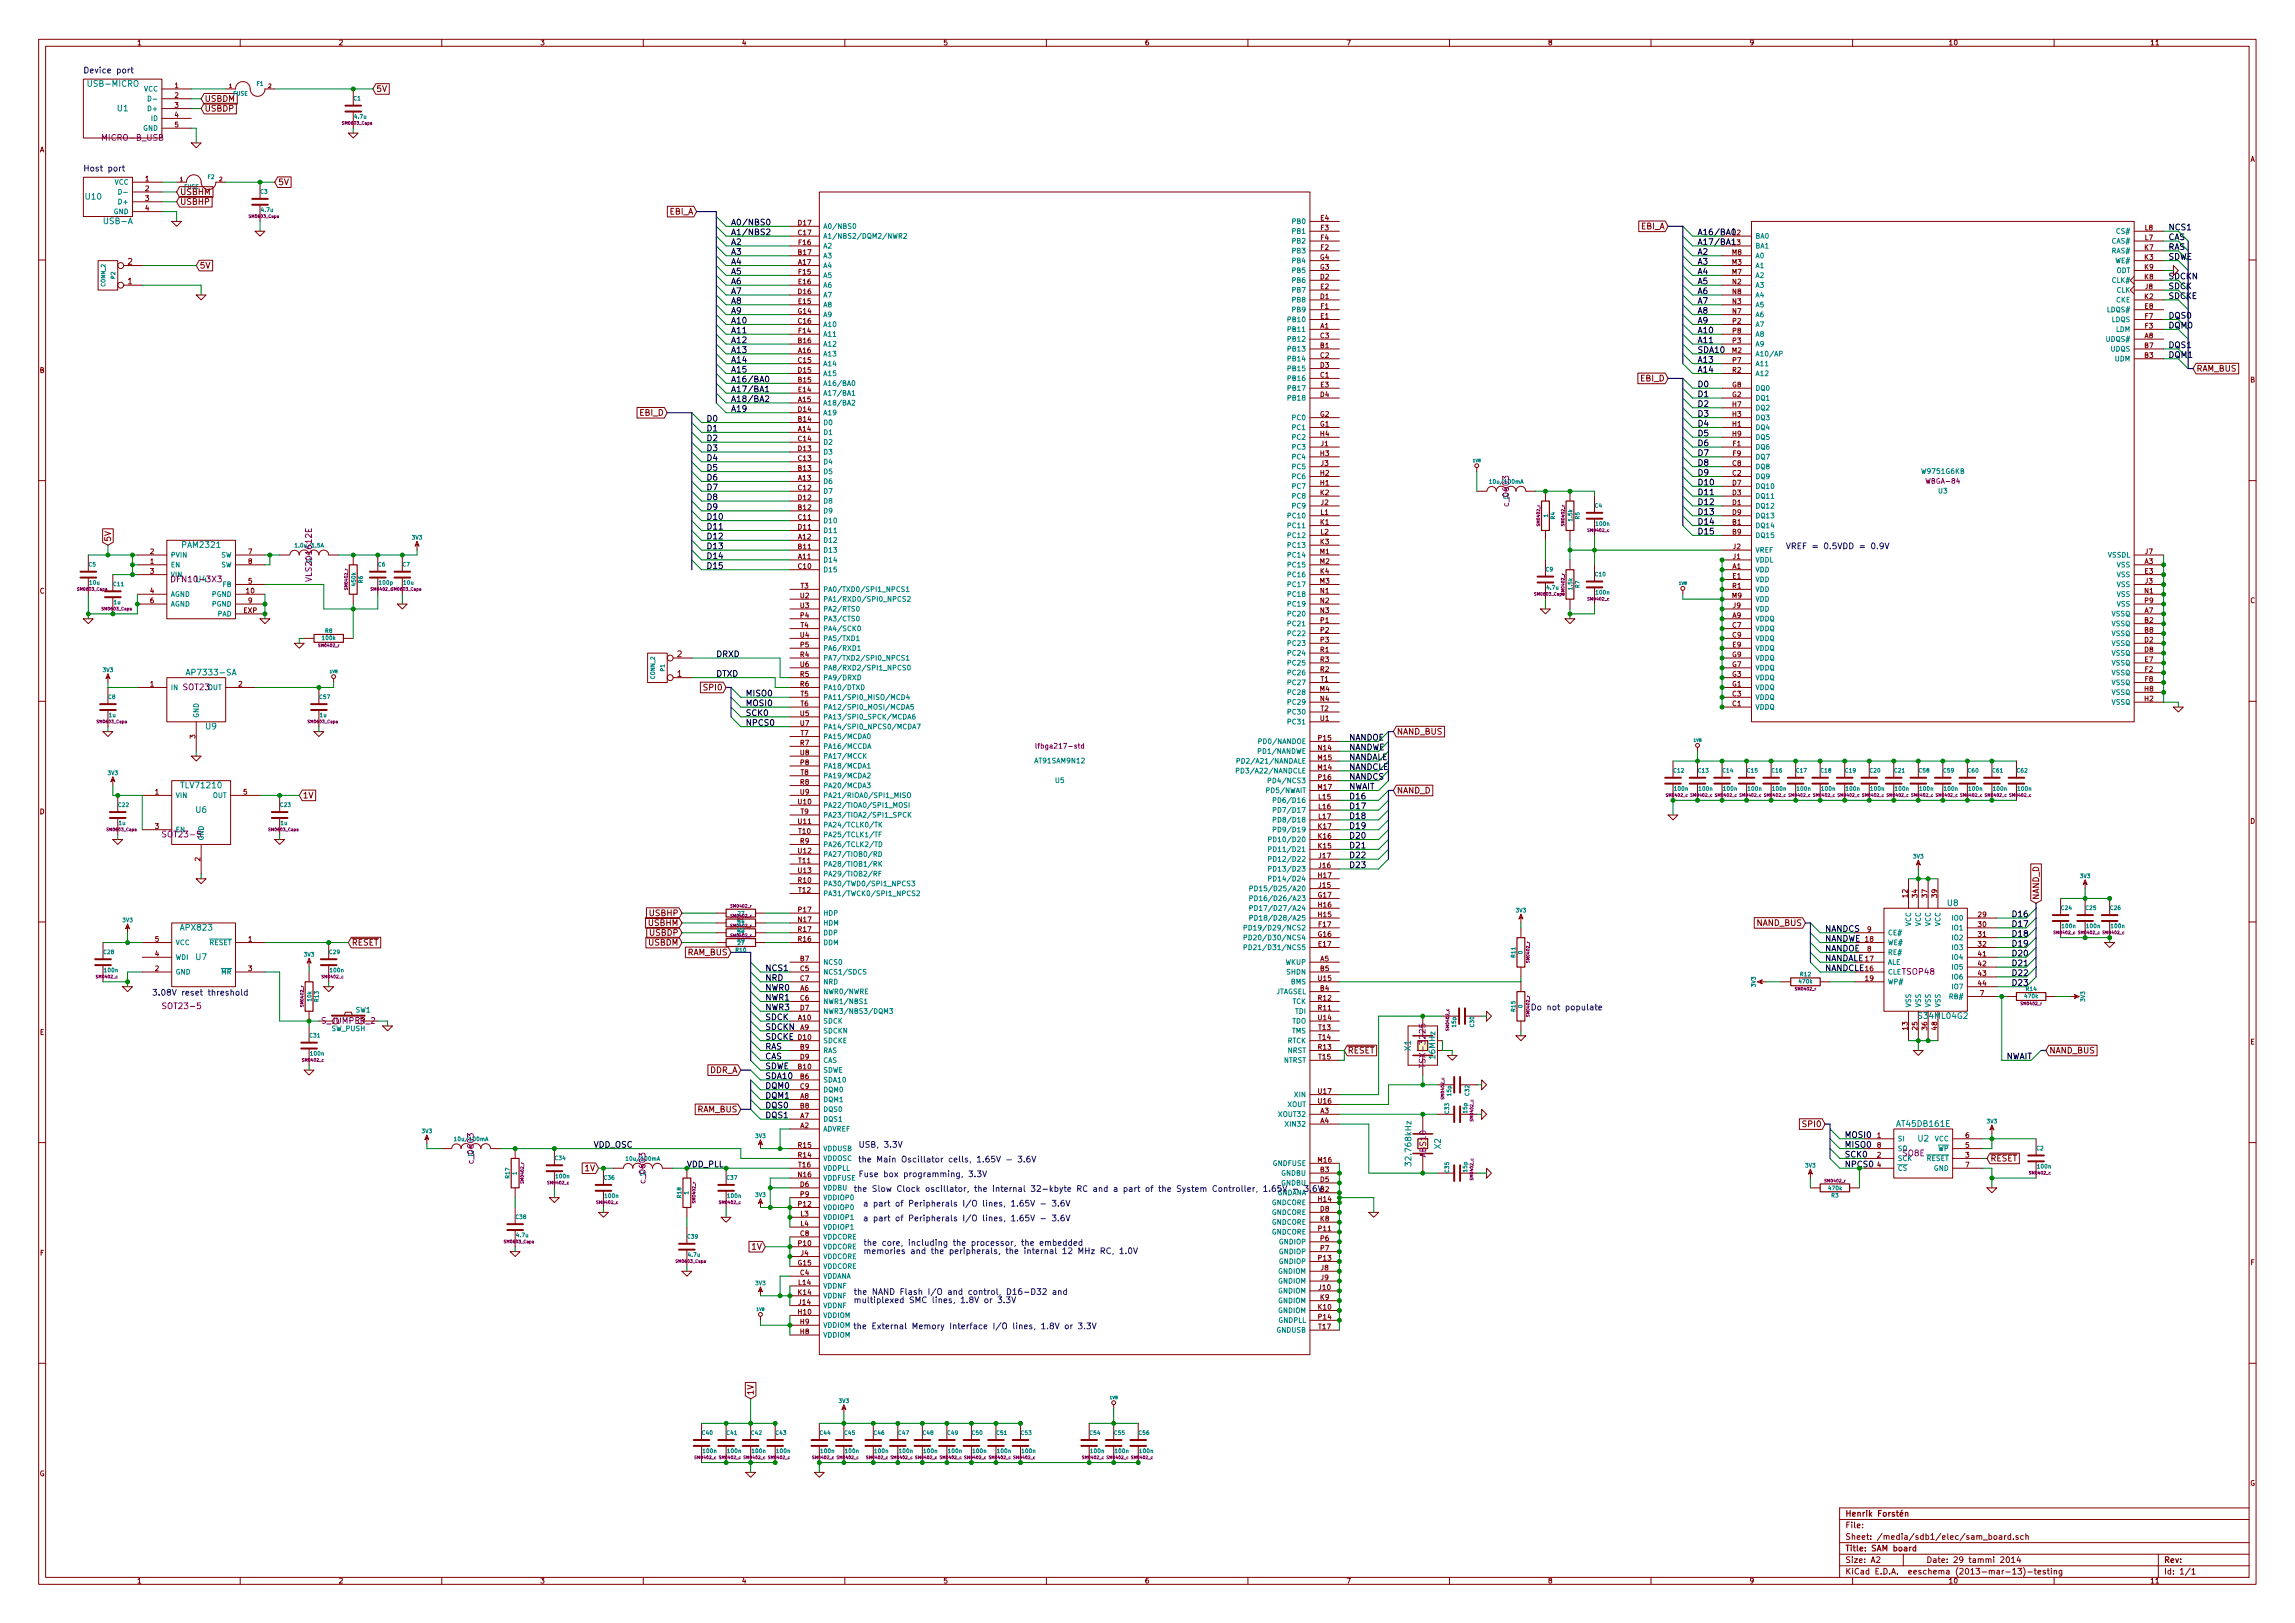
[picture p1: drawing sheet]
<svg xmlns="http://www.w3.org/2000/svg" width="594mm" height="420mm" viewBox="0 0 594 420" stroke-linecap="round" stroke-linejoin="round" font-family="sans-serif">
<defs><g id="words">
<g font-size="2.1" fill="#0000c2">
<text x="21.6" y="19">Device port</text>
<text x="21.6" y="44.4">Host port</text>
<text x="462.3" y="142.2">VREF = 0.5VDD = 0.9V</text>
<text x="39.4" y="257.7">3.08V reset threshold</text>
<text x="396.2" y="261.5">Do not populate</text>
<text x="222.2" y="297.1">USB, 3.3V</text>
<text x="221.6" y="300.9">the Main Oscillator cells, 1.65V - 3.6V</text>
<text x="222.2" y="304.7">Fuse box programming, 3.3V</text>
<text x="221" y="308.5">the Slow Clock oscillator, the internal 32-kbyte RC and a part of the System Controller, 1.65V - 3.6V</text>
<text x="222.8" y="312.3">a part of Peripherals I/O lines, 1.65V - 3.6V</text>
<text x="222.8" y="316.1">a part of Peripherals I/O lines, 1.65V - 3.6V</text>
<text x="223.5" y="322.5">the core, including the processor, the embedded</text>
<text x="223.5" y="324.6">memories and the peripherals, the internal 12 MHz RC, 1.0V</text>
<text x="221" y="335.2">the NAND Flash I/O and control, D16-D32 and</text>
<text x="221" y="337.3">multiplexed SMC lines, 1.8V or 3.3V</text>
<text x="220.3" y="344.1">the External Memory Interface I/O lines, 1.8V or 3.3V</text>
</g>
<g font-size="2.1" fill="#008484">
<text x="23.1" y="22.4">USB-MICRO</text>
<text x="30.4" y="28.8">U1</text>
<text x="22.2" y="51.7">U10</text>
<text x="27.1" y="58">USB-A</text>
<text x="47.3" y="141.8">PAM2321</text>
<text x="48.9" y="174.8">AP7333-SA</text>
<text x="53.3" y="188.8">U9</text>
<text x="47.1" y="204.1">TLV71210</text>
<text x="50.7" y="210.4">U6</text>
<text x="504.1" y="234.5">U8</text>
<text x="46.9" y="240.9">APX823</text>
<text x="50.7" y="248.5">U7</text>
<text x="496.9" y="263.7">S34ML04G2</text>
<text x="365.2" y="272" transform="rotate(-90 365.2 272)">X1</text>
<text x="371.5" y="274" transform="rotate(-90 371.5 274)">16MHz</text>
<text x="491.2" y="291.7">AT45DB161E</text>
<text x="372.9" y="297.4" transform="rotate(-90 372.9 297.4)">X2</text>
<text x="496.5" y="295.5">U2</text>
<text x="365.3" y="301.2" transform="rotate(-90 365.3 301.2)">32.768kHz</text>
</g>
<g font-size="2.1" fill="#840000">
<text x="97.4" y="23.8">5V</text>
<text x="53" y="28.9">USBDP</text>
<text x="53" y="26.3">USBDM</text>
<text x="72" y="47.9">5V</text>
<text x="46.6" y="50.5">USBHM</text>
<text x="46.6" y="53">USBHP</text>
<text x="173.2" y="55.5">EBI_A</text>
<text x="424.6" y="59.4">EBI_A</text>
<text x="33.1" y="68.5">2</text>
<text x="51.7" y="69.5">5V</text>
<text x="33.1" y="73.6">1</text>
<text x="424.6" y="98.7">EBI_D</text>
<text x="568.6" y="96.2">RAM_BUS</text>
<text x="165.6" y="107.6">EBI_D</text>
<text x="28.7" y="140.2" transform="rotate(-90 28.7 140.2)">5V</text>
<text x="175.3" y="170.1">2</text>
<text x="175.3" y="175.2">1</text>
<text x="182.4" y="178.7">SPI0</text>
<text x="361.6" y="190.2">NAND_BUS</text>
<text x="78.4" y="206.7">1V</text>
<text x="361.6" y="205.4">NAND_D</text>
<text x="527.8" y="232.9" transform="rotate(-90 527.8 232.9)">NAND_D</text>
<text x="167.8" y="239.7">USBHM</text>
<text x="168.2" y="237.2">USBHP</text>
<text x="454.7" y="239.7">NAND_BUS</text>
<text x="91.1" y="244.8">RESET</text>
<text x="167.8" y="244.8">USBDM</text>
<text x="168.2" y="242.2">USBDP</text>
<text x="177.8" y="247.3">RAM_BUS</text>
<text x="348.9" y="272.7">RESET</text>
<text x="530.5" y="272.7">NAND_BUS</text>
<text x="183.5" y="277.8">DDR_A</text>
<text x="180.4" y="288">RAM_BUS</text>
<text x="466.9" y="291.8">SPI0</text>
<text x="151.4" y="303.2">1V</text>
<text x="515.3" y="300.7">RESET</text>
<text x="194.6" y="323.5">1V</text>
<text x="195.1" y="361.2" transform="rotate(-90 195.1 361.2)">1V</text>
<text x="477.7" y="392.6">Henrik Forstén</text>
<text x="477.7" y="395.6">File:</text>
<text x="477.7" y="398.6">Sheet: /media/sdb1/elec/sam_board.sch</text>
<text x="477.7" y="401.6">Title: SAM board</text>
<text x="477.7" y="404.6">Size: A2</text>
<text x="477.7" y="407.6">KiCad E.D.A. eeschema (2013-mar-13)-testing</text>
<text x="498.7" y="404.6">Date: 29 tammi 2014</text>
<text x="560.2" y="407.6">Id: 1/1</text>
<text x="560.2" y="404.6">Rev:</text>
</g>
<g font-size="2.1" fill="#840084">
<text x="26.8" y="36.4">MICRO-B_USB</text>
<text x="390.6" y="130.7" transform="rotate(-90 390.6 130.7)">c_0603</text>
<text x="80.7" y="150" transform="rotate(-90 80.7 150)">VLS201612E</text>
<text x="45.2" y="150.7">DFN10-3X3</text>
<text x="50.7" y="150.7">U4</text>
<text x="47.4" y="178.7">SOT23</text>
<text x="42.7" y="216.8">SOT23-5</text>
<text x="492.5" y="252.3">TSOP48</text>
<text x="42.7" y="261.2">SOT23-5</text>
<text x="83.3" y="265">S_JUMPER_2</text>
<text x="369" y="275.5" transform="rotate(-90 369 275.5)">TSX-3225</text>
<text x="369.1" y="299.5" transform="rotate(-90 369.1 299.5)">ABS10</text>
<text x="492.5" y="299.3">SO8E</text>
<text x="122.6" y="300.9" transform="rotate(-90 122.6 300.9)">c_0603</text>
<text x="167.1" y="305.9" transform="rotate(-90 167.1 305.9)">c_0603</text>
</g>
<g font-size="2.1">
<text x="189.2" y="58.3">A0/NBS0</text>
<text x="561.3" y="59.6">NCS1</text>
<text x="189.2" y="60.9">A1/NBS2</text>
<text x="189.2" y="63.4">A2</text>
<text x="189.2" y="66">A3</text>
<text x="439.4" y="66">A2</text>
<text x="439.4" y="60.9">A16/BA0</text>
<text x="439.4" y="63.4">A17/BA1</text>
<text x="561.3" y="62.1">CAS</text>
<text x="561.3" y="64.7">RAS</text>
<text x="189.2" y="68.5">A4</text>
<text x="189.2" y="71">A5</text>
<text x="439.4" y="68.5">A3</text>
<text x="439.4" y="71">A4</text>
<text x="561.3" y="67.2">SDWE</text>
<text x="189.2" y="73.6">A6</text>
<text x="189.2" y="76.1">A7</text>
<text x="439.4" y="73.6">A5</text>
<text x="439.4" y="76.1">A6</text>
<text x="561.3" y="74.8">SDCK</text>
<text x="561.3" y="77.4">SDCKE</text>
<text x="561.3" y="72.3">SDCKN</text>
<text x="189.2" y="78.7">A8</text>
<text x="189.2" y="81.2">A9</text>
<text x="189.2" y="83.7">A10</text>
<text x="439.4" y="78.7">A7</text>
<text x="439.4" y="81.2">A8</text>
<text x="439.4" y="83.7">A9</text>
<text x="561.3" y="82.5">DQS0</text>
<text x="189.2" y="86.3">A11</text>
<text x="189.2" y="88.8">A12</text>
<text x="439.4" y="86.3">A10</text>
<text x="439.4" y="88.8">A11</text>
<text x="561.3" y="85">DQM0</text>
<text x="189.2" y="91.4">A13</text>
<text x="189.2" y="93.9">A14</text>
<text x="439.4" y="91.4">SDA10</text>
<text x="439.4" y="93.9">A13</text>
<text x="561.3" y="92.6">DQM1</text>
<text x="561.3" y="90.1">DQS1</text>
<text x="189.2" y="96.4">A15</text>
<text x="189.2" y="99">A16/BA0</text>
<text x="189.2" y="101.5">A17/BA1</text>
<text x="439.4" y="100.2">D0</text>
<text x="439.4" y="96.4">A14</text>
<text x="189.2" y="104.1">A18/BA2</text>
<text x="189.2" y="106.6">A19</text>
<text x="439.4" y="102.8">D1</text>
<text x="439.4" y="105.3">D2</text>
<text x="439.4" y="107.9">D3</text>
<text x="182.9" y="109.1">D0</text>
<text x="182.9" y="111.7">D1</text>
<text x="439.4" y="110.4">D4</text>
<text x="439.4" y="112.9">D5</text>
<text x="182.9" y="114.2">D2</text>
<text x="182.9" y="116.8">D3</text>
<text x="182.9" y="119.3">D4</text>
<text x="439.4" y="115.5">D6</text>
<text x="439.4" y="118">D7</text>
<text x="182.9" y="121.8">D5</text>
<text x="182.9" y="124.4">D6</text>
<text x="439.4" y="120.6">D8</text>
<text x="439.4" y="123.1">D9</text>
<text x="439.4" y="125.6">D10</text>
<text x="182.9" y="126.9">D7</text>
<text x="182.9" y="129.5">D8</text>
<text x="182.9" y="132">D9</text>
<text x="439.4" y="128.2">D11</text>
<text x="439.4" y="130.7">D12</text>
<text x="182.9" y="134.5">D10</text>
<text x="182.9" y="137.1">D11</text>
<text x="439.4" y="133.3">D13</text>
<text x="439.4" y="135.8">D14</text>
<text x="182.9" y="139.6">D12</text>
<text x="182.9" y="142.2">D13</text>
<text x="439.4" y="138.3">D15</text>
<text x="182.9" y="144.7">D14</text>
<text x="182.9" y="147.2">D15</text>
<text x="185.4" y="170.1">DRXD</text>
<text x="185.4" y="175.2">DTXD</text>
<text x="193" y="180.3">MISO0</text>
<text x="193" y="182.8">MOSI0</text>
<text x="193" y="185.3">SCK0</text>
<text x="193" y="187.9">NPCS0</text>
<text x="349.2" y="191.7">NANDOE</text>
<text x="349.2" y="194.2">NANDWE</text>
<text x="349.2" y="196.8">NANDALE</text>
<text x="349.2" y="199.3">NANDCLE</text>
<text x="349.2" y="201.8">NANDCS</text>
<text x="349.2" y="206.9">D16</text>
<text x="349.2" y="209.5">D17</text>
<text x="349.2" y="204.4">NWAIT</text>
<text x="349.2" y="212">D18</text>
<text x="349.2" y="214.5">D19</text>
<text x="349.2" y="217.1">D20</text>
<text x="349.2" y="219.6">D21</text>
<text x="349.2" y="222.2">D22</text>
<text x="349.2" y="224.7">D23</text>
<text x="520.7" y="239.9">D17</text>
<text x="520.7" y="237.4">D16</text>
<text x="472.4" y="243.8">NANDWE</text>
<text x="472.4" y="241.2">NANDCS</text>
<text x="520.7" y="245">D19</text>
<text x="520.7" y="242.5">D18</text>
<text x="198.1" y="251.4">NCS1</text>
<text x="472.4" y="248.8">NANDALE</text>
<text x="472.4" y="251.4">NANDCLE</text>
<text x="472.4" y="246.3">NANDOE</text>
<text x="520.7" y="250.1">D21</text>
<text x="520.7" y="247.6">D20</text>
<text x="198.1" y="253.9">NRD</text>
<text x="198.1" y="256.5">NWR0</text>
<text x="520.7" y="255.2">D23</text>
<text x="520.7" y="252.6">D22</text>
<text x="198.1" y="261.5">NWR3</text>
<text x="198.1" y="259">NWR1</text>
<text x="198.1" y="264.1">SDCK</text>
<text x="198.1" y="269.2">SDCKE</text>
<text x="198.1" y="266.6">SDCKN</text>
<text x="198.1" y="271.7">RAS</text>
<text x="198.1" y="274.2">CAS</text>
<text x="519.4" y="274.2">NWAIT</text>
<text x="198.1" y="276.8">SDWE</text>
<text x="198.1" y="279.3">SDA10</text>
<text x="198.1" y="281.9">DQM0</text>
<text x="198.1" y="284.4">DQM1</text>
<text x="198.1" y="286.9">DQS0</text>
<text x="198.1" y="289.5">DQS1</text>
<text x="153.7" y="297.1">VDD_OSC</text>
<text x="477.5" y="294.6">MOSI0</text>
<text x="477.5" y="297.1">MISO0</text>
<text x="477.5" y="299.6">SCK0</text>
<text x="177.8" y="302.2">VDD_PLL</text>
</g>
<text font-size="2.1" fill="#008400" x="477.5" y="302.2">NPCS0</text>
<g font-size="1.8" fill="#840000">
<text x="35.6" y="11.7">1</text>
<text x="87.8" y="11.7">2</text>
<text x="140" y="11.7">3</text>
<text x="192.1" y="11.7">4</text>
<text x="244.3" y="11.7">5</text>
<text x="296.5" y="11.7">6</text>
<text x="348.6" y="11.7">7</text>
<text x="400.8" y="11.7">8</text>
<text x="453" y="11.7">9</text>
<text x="504.6" y="11.7">10</text>
<text x="556.8" y="11.7">11</text>
<text x="45.2" y="22.8">1</text>
<text x="45.2" y="25.3">2</text>
<text x="45.2" y="27.9">3</text>
<text x="45.2" y="30.4">4</text>
<text x="45.2" y="32.9">5</text>
<text x="10.3" y="39.4">A</text>
<text x="582.5" y="41.9">A</text>
<text x="37.6" y="46.9">1</text>
<text x="37.6" y="49.4">2</text>
<text x="37.6" y="52">3</text>
<text x="37.6" y="54.5">4</text>
<text x="206.7" y="58.3">D17</text>
<text x="341.8" y="57.1">E4</text>
<text x="341.9" y="59.6">F3</text>
<text x="555.2" y="59.6">L8</text>
<text x="206.7" y="66">B17</text>
<text x="206.7" y="60.9">C17</text>
<text x="206.8" y="63.4">F16</text>
<text x="341.9" y="64.7">F2</text>
<text x="341.9" y="62.1">F4</text>
<text x="448.4" y="66">M8</text>
<text x="555.1" y="64.7">K7</text>
<text x="555.2" y="62.1">L7</text>
<text x="206.7" y="68.5">A17</text>
<text x="206.8" y="71">F15</text>
<text x="341.7" y="69.8">G3</text>
<text x="341.7" y="67.2">G4</text>
<text x="448.4" y="68.5">M3</text>
<text x="448.4" y="71">M7</text>
<text x="555.1" y="67.2">K3</text>
<text x="555.1" y="69.8">K9</text>
<text x="206.7" y="76.1">D16</text>
<text x="206.7" y="73.6">E16</text>
<text x="341.8" y="77.4">D1</text>
<text x="341.8" y="72.3">D2</text>
<text x="341.8" y="74.8">E2</text>
<text x="448.5" y="73.6">N2</text>
<text x="448.5" y="76.1">N8</text>
<text x="555.1" y="77.4">K2</text>
<text x="555.1" y="72.3">K8</text>
<text x="555.3" y="74.8">J8</text>
<text x="206.6" y="81.2">G14</text>
<text x="206.7" y="83.7">C16</text>
<text x="206.7" y="78.7">E15</text>
<text x="341.8" y="82.5">E1</text>
<text x="341.9" y="79.9">F1</text>
<text x="448.5" y="78.7">N3</text>
<text x="448.5" y="81.2">N7</text>
<text x="448.5" y="83.7">P2</text>
<text x="555.2" y="79.9">E8</text>
<text x="555.2" y="82.5">F7</text>
<text x="206.7" y="88.8">B16</text>
<text x="206.8" y="86.3">F14</text>
<text x="341.8" y="85">A1</text>
<text x="341.8" y="87.5">C3</text>
<text x="448.5" y="88.8">P3</text>
<text x="448.5" y="86.3">P8</text>
<text x="555.1" y="87.5">A8</text>
<text x="555.2" y="85">F3</text>
<text x="206.7" y="93.9">C15</text>
<text x="206.7" y="91.4">A16</text>
<text x="341.8" y="90.1">B1</text>
<text x="341.8" y="92.6">C2</text>
<text x="341.8" y="95.2">D3</text>
<text x="448.4" y="91.4">M2</text>
<text x="448.5" y="93.9">P7</text>
<text x="555.1" y="92.6">B3</text>
<text x="555.1" y="90.1">B7</text>
<text x="10.3" y="96.5">B</text>
<text x="206.7" y="99">B15</text>
<text x="206.7" y="96.4">D15</text>
<text x="206.7" y="101.5">E14</text>
<text x="341.8" y="97.7">C1</text>
<text x="341.8" y="100.2">E3</text>
<text x="448.4" y="100.2">G8</text>
<text x="448.5" y="96.4">R2</text>
<text x="582.5" y="99">B</text>
<text x="206.7" y="106.6">D14</text>
<text x="206.7" y="104.1">A15</text>
<text x="341.7" y="107.9">G2</text>
<text x="341.8" y="102.8">D4</text>
<text x="448.4" y="102.8">G2</text>
<text x="448.5" y="107.9">H3</text>
<text x="448.5" y="105.3">H7</text>
<text x="206.7" y="111.7">A14</text>
<text x="206.7" y="109.1">B14</text>
<text x="341.7" y="110.4">G1</text>
<text x="341.8" y="112.9">H4</text>
<text x="448.5" y="110.4">H1</text>
<text x="448.5" y="112.9">H9</text>
<text x="206.7" y="119.3">C13</text>
<text x="206.7" y="116.8">D13</text>
<text x="206.7" y="114.2">C14</text>
<text x="341.8" y="118">H3</text>
<text x="341.9" y="115.5">J1</text>
<text x="448.6" y="115.5">F1</text>
<text x="448.6" y="118">F9</text>
<text x="206.7" y="124.4">A13</text>
<text x="206.7" y="121.8">B13</text>
<text x="341.8" y="125.6">H1</text>
<text x="341.8" y="123.1">H2</text>
<text x="341.9" y="120.6">J3</text>
<text x="448.5" y="123.1">C2</text>
<text x="448.5" y="125.6">D7</text>
<text x="448.5" y="120.6">C8</text>
<text x="206.7" y="132">B12</text>
<text x="206.7" y="126.9">C12</text>
<text x="206.7" y="129.5">D12</text>
<text x="341.8" y="128.2">K2</text>
<text x="341.9" y="130.7">J2</text>
<text x="448.5" y="130.7">D1</text>
<text x="448.5" y="128.2">D3</text>
<text x="206.7" y="134.5">C11</text>
<text x="206.7" y="137.1">D11</text>
<text x="341.8" y="135.8">K1</text>
<text x="341.9" y="133.3">L1</text>
<text x="448.5" y="135.8">B1</text>
<text x="448.5" y="133.3">D9</text>
<text x="38.9" y="143.4">2</text>
<text x="64.3" y="143.4">7</text>
<text x="206.7" y="142.2">B11</text>
<text x="206.7" y="139.6">A12</text>
<text x="341.7" y="143.4">M1</text>
<text x="341.8" y="140.9">K3</text>
<text x="341.9" y="138.3">L2</text>
<text x="448.5" y="138.3">B9</text>
<text x="448.6" y="142.2">J2</text>
<text x="555.3" y="143.4">J7</text>
<text x="38.9" y="146">1</text>
<text x="38.9" y="148.5">3</text>
<text x="64.3" y="146">8</text>
<text x="206.7" y="147.2">C10</text>
<text x="206.7" y="144.7">A11</text>
<text x="341.7" y="146">M2</text>
<text x="341.8" y="148.5">K4</text>
<text x="448.5" y="147.2">A1</text>
<text x="448.5" y="149.8">E1</text>
<text x="448.6" y="144.7">J1</text>
<text x="555.1" y="146">A3</text>
<text x="555.2" y="148.5">E3</text>
<text x="10.3" y="153.6">C</text>
<text x="38.9" y="153.6">4</text>
<text x="63.8" y="153.6">10</text>
<text x="64.3" y="151">5</text>
<text x="207.2" y="154.9">U2</text>
<text x="207.3" y="152.3">T3</text>
<text x="341.7" y="151">M3</text>
<text x="341.8" y="153.6">N1</text>
<text x="448.4" y="154.9">M9</text>
<text x="448.5" y="152.3">R1</text>
<text x="555.1" y="153.6">N1</text>
<text x="555.3" y="151">J3</text>
<text x="38.9" y="156.1">6</text>
<text x="63" y="158.7">EXP</text>
<text x="64.3" y="156.1">9</text>
<text x="207.2" y="157.4">U3</text>
<text x="207.2" y="159.9">P4</text>
<text x="341.8" y="156.1">N2</text>
<text x="341.8" y="158.7">N3</text>
<text x="341.8" y="161.2">P1</text>
<text x="448.5" y="159.9">A9</text>
<text x="448.6" y="157.4">J9</text>
<text x="555.1" y="161.2">B2</text>
<text x="555.1" y="158.7">A7</text>
<text x="555.2" y="156.1">P9</text>
<text x="582.5" y="156.1">C</text>
<text x="207.2" y="165">U4</text>
<text x="207.2" y="167.6">P5</text>
<text x="207.3" y="162.5">T4</text>
<text x="341.8" y="163.7">P2</text>
<text x="341.8" y="166.3">P3</text>
<text x="448.5" y="162.5">C7</text>
<text x="448.5" y="165">C9</text>
<text x="448.5" y="167.6">E9</text>
<text x="555.1" y="166.3">D2</text>
<text x="555.1" y="163.7">B8</text>
<text x="207.2" y="170.1">R4</text>
<text x="207.2" y="172.6">U6</text>
<text x="341.8" y="168.8">R1</text>
<text x="341.8" y="173.9">R2</text>
<text x="341.8" y="171.4">R3</text>
<text x="448.4" y="172.6">G7</text>
<text x="448.4" y="170.1">G9</text>
<text x="555.1" y="168.8">D8</text>
<text x="555.2" y="171.4">E7</text>
<text x="555.2" y="173.9">F2</text>
<text x="38.9" y="177.7">1</text>
<text x="61.7" y="177.7">2</text>
<text x="207.2" y="175.2">R5</text>
<text x="207.2" y="177.7">R6</text>
<text x="341.7" y="179">M4</text>
<text x="341.9" y="176.4">T1</text>
<text x="448.4" y="177.7">G1</text>
<text x="448.4" y="175.2">G3</text>
<text x="555.1" y="179">H8</text>
<text x="555.2" y="176.4">F8</text>
<text x="207.2" y="185.3">U5</text>
<text x="207.3" y="180.3">T5</text>
<text x="207.3" y="182.8">T6</text>
<text x="341.8" y="181.5">N4</text>
<text x="341.9" y="184.1">T2</text>
<text x="448.5" y="182.8">C1</text>
<text x="448.5" y="180.3">C3</text>
<text x="555.1" y="181.5">H2</text>
<text x="50.5" y="191.2" transform="rotate(-90 50.5 191.2)">3</text>
<text x="207.2" y="187.9">U7</text>
<text x="207.3" y="190.4">T7</text>
<text x="341.3" y="191.7">P15</text>
<text x="341.8" y="186.6">U1</text>
<text x="207.2" y="193">R7</text>
<text x="207.2" y="195.5">U8</text>
<text x="341.2" y="196.8">M15</text>
<text x="341.3" y="194.2">N14</text>
<text x="207.2" y="203.1">R8</text>
<text x="207.2" y="198">P8</text>
<text x="207.3" y="200.6">T8</text>
<text x="341.2" y="199.3">M14</text>
<text x="341.3" y="201.8">P16</text>
<text x="40.2" y="205.7">1</text>
<text x="63" y="205.7">5</text>
<text x="206.7" y="208.2">U10</text>
<text x="207.2" y="205.7">U9</text>
<text x="341.2" y="204.4">M17</text>
<text x="341.4" y="206.9">L15</text>
<text x="341.4" y="209.5">L16</text>
<text x="10.3" y="210.8">D</text>
<text x="40.2" y="214.5">3</text>
<text x="206.7" y="213.3">U11</text>
<text x="206.8" y="215.8">T10</text>
<text x="207.3" y="210.7">T9</text>
<text x="341.3" y="214.5">K17</text>
<text x="341.4" y="212">L17</text>
<text x="582.5" y="213.2">D</text>
<text x="206.7" y="220.9">U12</text>
<text x="207.2" y="218.4">R9</text>
<text x="341.3" y="219.6">K15</text>
<text x="341.3" y="217.1">K16</text>
<text x="51.8" y="222.9" transform="rotate(-90 51.8 222.9)">2</text>
<text x="206.7" y="226">U13</text>
<text x="206.8" y="223.4">T11</text>
<text x="341.3" y="227.2">H17</text>
<text x="341.4" y="224.7">J16</text>
<text x="341.4" y="222.2">J17</text>
<text x="206.7" y="228.5">R10</text>
<text x="206.8" y="231.1">T12</text>
<text x="341.2" y="232.3">G17</text>
<text x="341.4" y="229.8">J15</text>
<text x="493.8" y="232.3" transform="rotate(-90 493.8 232.3)">12</text>
<text x="496.3" y="232.3" transform="rotate(-90 496.3 232.3)">34</text>
<text x="498.9" y="232.3" transform="rotate(-90 498.9 232.3)">37</text>
<text x="501.4" y="232.3" transform="rotate(-90 501.4 232.3)">39</text>
<text x="206.7" y="238.7">N17</text>
<text x="206.7" y="236.1">P17</text>
<text x="341.3" y="237.4">H15</text>
<text x="341.3" y="234.9">H16</text>
<text x="341.4" y="239.9">F17</text>
<text x="512.1" y="239.9">30</text>
<text x="512.1" y="237.4">29</text>
<text x="40.2" y="243.8">5</text>
<text x="64.3" y="243.8">1</text>
<text x="206.7" y="243.8">R16</text>
<text x="206.7" y="241.2">R17</text>
<text x="341.2" y="242.5">G16</text>
<text x="341.3" y="245">E17</text>
<text x="482.9" y="243.8">18</text>
<text x="483.4" y="241.2">9</text>
<text x="512.1" y="242.5">31</text>
<text x="512.1" y="245">32</text>
<text x="40.2" y="251.4">2</text>
<text x="40.2" y="247.6">4</text>
<text x="64.3" y="251.4">3</text>
<text x="207.2" y="251.4">C5</text>
<text x="207.2" y="248.8">B7</text>
<text x="341.8" y="248.8">A5</text>
<text x="341.8" y="251.4">B5</text>
<text x="482.9" y="251.4">16</text>
<text x="482.9" y="248.8">17</text>
<text x="483.4" y="246.3">8</text>
<text x="512.1" y="247.6">41</text>
<text x="512.1" y="250.1">42</text>
<text x="207.2" y="256.5">A6</text>
<text x="207.2" y="253.9">C7</text>
<text x="341.3" y="253.9">U15</text>
<text x="341.8" y="256.5">B4</text>
<text x="482.9" y="253.9">19</text>
<text x="512.1" y="252.6">43</text>
<text x="512.1" y="255.2">44</text>
<text x="512.6" y="257.7">7</text>
<text x="207.2" y="259">C6</text>
<text x="207.2" y="261.5">D7</text>
<text x="341.3" y="261.5">R11</text>
<text x="341.3" y="259">R12</text>
<text x="10.3" y="267.9">E</text>
<text x="206.7" y="264.1">A10</text>
<text x="206.7" y="269.2">D10</text>
<text x="207.2" y="266.6">A9</text>
<text x="341.3" y="264.1">U14</text>
<text x="341.4" y="266.6">T13</text>
<text x="341.4" y="269.2">T14</text>
<text x="493.8" y="266.6" transform="rotate(-90 493.8 266.6)">13</text>
<text x="496.3" y="266.6" transform="rotate(-90 496.3 266.6)">25</text>
<text x="498.9" y="266.6" transform="rotate(-90 498.9 266.6)">36</text>
<text x="501.4" y="266.6" transform="rotate(-90 501.4 266.6)">48</text>
<text x="207.2" y="271.7">B9</text>
<text x="207.2" y="274.2">D9</text>
<text x="341.3" y="271.7">R13</text>
<text x="341.4" y="274.2">T15</text>
<text x="582.5" y="270.3">E</text>
<text x="206.7" y="276.8">B10</text>
<text x="207.2" y="279.3">B6</text>
<text x="207.2" y="281.9">C9</text>
<text x="207.2" y="284.4">A8</text>
<text x="207.2" y="286.9">B8</text>
<text x="341.3" y="285.7">U16</text>
<text x="341.3" y="283.1">U17</text>
<text x="207.2" y="292">A2</text>
<text x="207.2" y="289.5">A7</text>
<text x="341.8" y="288.2">A3</text>
<text x="341.8" y="290.7">A4</text>
<text x="206.7" y="299.6">R14</text>
<text x="206.7" y="297.1">R15</text>
<text x="485.9" y="294.6">1</text>
<text x="485.9" y="299.6">2</text>
<text x="485.9" y="297.1">8</text>
<text x="508.8" y="299.6">3</text>
<text x="508.8" y="297.1">5</text>
<text x="508.8" y="294.6">6</text>
<text x="206.7" y="304.7">N16</text>
<text x="206.8" y="302.2">T16</text>
<text x="341.2" y="300.9">M16</text>
<text x="341.8" y="303.4">B3</text>
<text x="341.8" y="306">D5</text>
<text x="485.9" y="302.2">4</text>
<text x="508.8" y="302.2">7</text>
<text x="207.2" y="307.3">D6</text>
<text x="207.2" y="309.8">P9</text>
<text x="341.3" y="311.1">H14</text>
<text x="341.8" y="308.5">B2</text>
<text x="206.7" y="312.3">P12</text>
<text x="207.3" y="314.9">L3</text>
<text x="207.3" y="317.4">L4</text>
<text x="341.8" y="313.6">D8</text>
<text x="341.8" y="316.1">K8</text>
<text x="206.7" y="322.5">P10</text>
<text x="207.2" y="320">C8</text>
<text x="341.3" y="318.7">P11</text>
<text x="341.8" y="321.2">P6</text>
<text x="341.8" y="323.8">P7</text>
<text x="10.4" y="325">F</text>
<text x="206.6" y="327.6">G15</text>
<text x="207.3" y="325">J4</text>
<text x="341.3" y="326.3">P13</text>
<text x="341.9" y="328.8">J8</text>
<text x="582.6" y="327.5">F</text>
<text x="206.7" y="335.2">K14</text>
<text x="206.8" y="332.7">L14</text>
<text x="207.2" y="330.1">C4</text>
<text x="341.4" y="333.9">J10</text>
<text x="341.9" y="331.4">J9</text>
<text x="206.7" y="340.3">H10</text>
<text x="206.8" y="337.7">J14</text>
<text x="341.3" y="339">K10</text>
<text x="341.3" y="341.5">P14</text>
<text x="341.8" y="336.5">K9</text>
<text x="207.2" y="345.4">H8</text>
<text x="207.2" y="342.8">H9</text>
<text x="341.4" y="344.1">T17</text>
<text x="10.2" y="382.1">G</text>
<text x="582.4" y="384.6">G</text>
<text x="35.6" y="409.9">1</text>
<text x="87.8" y="409.9">2</text>
<text x="140" y="409.9">3</text>
<text x="192.1" y="409.9">4</text>
<text x="244.3" y="409.9">5</text>
<text x="296.5" y="409.9">6</text>
<text x="348.6" y="409.9">7</text>
<text x="400.8" y="409.9">8</text>
<text x="453" y="409.9">9</text>
<text x="504.6" y="409.9">10</text>
<text x="556.8" y="409.9">11</text>
</g>
<g font-size="1.8" fill="#008484">
<text x="37.2" y="23.7">VCC</text>
<text x="38.6" y="28.7">D+</text>
<text x="37" y="33.8">GND</text>
<text x="39.1" y="31.3">ID</text>
<text x="29.5" y="47.8">VCC</text>
<text x="31" y="52.9">D+</text>
<text x="29.3" y="55.4">GND</text>
<text x="213.1" y="59.2">A0/NBS0</text>
<text x="334.6" y="58">PB0</text>
<text x="213.1" y="64.3">A2</text>
<text x="213.1" y="61.8">A1/NBS2/DQM2/NWR2</text>
<text x="334.6" y="65.6">PB3</text>
<text x="334.6" y="60.5">PB1</text>
<text x="334.6" y="63">PB2</text>
<text x="454.4" y="61.8">BA0</text>
<text x="454.4" y="64.3">BA1</text>
<text x="546.7" y="65.6">RAS#</text>
<text x="546.7" y="63">CAS#</text>
<text x="548" y="60.5">CS#</text>
<text x="213.1" y="71.9">A5</text>
<text x="213.1" y="69.4">A4</text>
<text x="213.1" y="66.8">A3</text>
<text x="334.6" y="70.7">PB5</text>
<text x="334.6" y="68.1">PB4</text>
<text x="454.4" y="69.4">A1</text>
<text x="454.4" y="71.9">A2</text>
<text x="454.4" y="66.8">A0</text>
<text x="547.6" y="68.1">WE#</text>
<text x="547.7" y="70.7">ODT</text>
<text x="213.1" y="77">A7</text>
<text x="213.1" y="74.5">A6</text>
<text x="334.6" y="73.2">PB6</text>
<text x="334.6" y="75.7">PB7</text>
<text x="454.4" y="74.5">A3</text>
<text x="454.4" y="77">A4</text>
<text x="546.8" y="73.2">CLK#</text>
<text x="547.8" y="75.7">CLK</text>
<text x="213.1" y="82.1">A9</text>
<text x="213.1" y="79.5">A8</text>
<text x="333.7" y="83.4">PB10</text>
<text x="334.6" y="78.3">PB8</text>
<text x="334.6" y="80.8">PB9</text>
<text x="454.4" y="79.5">A5</text>
<text x="454.4" y="82.1">A6</text>
<text x="545.5" y="80.8">LDQS#</text>
<text x="546.5" y="83.4">LDQS</text>
<text x="547.7" y="78.3">CKE</text>
<text x="213.1" y="87.2">A11</text>
<text x="213.1" y="89.7">A12</text>
<text x="213.1" y="84.6">A10</text>
<text x="333.7" y="85.9">PB11</text>
<text x="333.7" y="88.4">PB12</text>
<text x="454.4" y="84.6">A7</text>
<text x="454.4" y="89.7">A9</text>
<text x="454.4" y="87.2">A8</text>
<text x="545.3" y="88.4">UDQS#</text>
<text x="547.6" y="85.9">LDM</text>
<text x="213.1" y="94.8">A14</text>
<text x="213.1" y="92.2">A13</text>
<text x="333.7" y="91">PB13</text>
<text x="333.7" y="93.5">PB14</text>
<text x="454.4" y="92.2">A10/AP</text>
<text x="454.4" y="94.8">A11</text>
<text x="546.3" y="91">UDQS</text>
<text x="547.4" y="93.5">UDM</text>
<text x="213.1" y="99.9">A16/BA0</text>
<text x="213.1" y="97.3">A15</text>
<text x="333.7" y="98.6">PB16</text>
<text x="333.7" y="96.1">PB15</text>
<text x="333.7" y="101.1">PB17</text>
<text x="454.4" y="97.3">A12</text>
<text x="454.4" y="101.1">DQ0</text>
<text x="213.1" y="107.5">A19</text>
<text x="213.1" y="102.4">A17/BA1</text>
<text x="213.1" y="104.9">A18/BA2</text>
<text x="333.7" y="103.7">PB18</text>
<text x="454.4" y="103.7">DQ1</text>
<text x="454.4" y="106.2">DQ2</text>
<text x="213.1" y="112.6">D1</text>
<text x="213.1" y="110">D0</text>
<text x="334.6" y="111.3">PC1</text>
<text x="334.6" y="108.8">PC0</text>
<text x="334.6" y="113.8">PC2</text>
<text x="454.4" y="111.3">DQ4</text>
<text x="454.4" y="108.8">DQ3</text>
<text x="454.4" y="113.8">DQ5</text>
<text x="213.1" y="117.6">D3</text>
<text x="213.1" y="115.1">D2</text>
<text x="334.6" y="116.4">PC3</text>
<text x="334.6" y="118.9">PC4</text>
<text x="454.4" y="116.4">DQ6</text>
<text x="454.4" y="118.9">DQ7</text>
<text x="213.1" y="125.3">D6</text>
<text x="213.1" y="122.7">D5</text>
<text x="213.1" y="120.2">D4</text>
<text x="334.6" y="124">PC6</text>
<text x="334.6" y="121.5">PC5</text>
<text x="454.4" y="124">DQ9</text>
<text x="454.4" y="121.5">DQ8</text>
<text x="497.7" y="122.6">W9751G6KB</text>
<text x="213.1" y="127.8">D7</text>
<text x="213.1" y="130.3">D8</text>
<text x="334.6" y="126.5">PC7</text>
<text x="334.6" y="131.6">PC9</text>
<text x="334.6" y="129.1">PC8</text>
<text x="454.4" y="131.6">DQ12</text>
<text x="454.4" y="129.1">DQ11</text>
<text x="454.4" y="126.5">DQ10</text>
<text x="501.8" y="127.7">U3</text>
<text x="213.1" y="135.4">D10</text>
<text x="213.1" y="138">D11</text>
<text x="213.1" y="132.9">D9</text>
<text x="333.7" y="136.7">PC11</text>
<text x="333.7" y="134.2">PC10</text>
<text x="454.4" y="136.7">DQ14</text>
<text x="454.4" y="134.2">DQ13</text>
<text x="213.1" y="143">D13</text>
<text x="213.1" y="140.5">D12</text>
<text x="333.7" y="139.2">PC12</text>
<text x="333.7" y="141.8">PC13</text>
<text x="454.4" y="143">VREF</text>
<text x="454.4" y="139.2">DQ15</text>
<text x="44.2" y="146.9">EN</text>
<text x="44.2" y="144.3">PVIN</text>
<text x="57.1" y="144.3">SW</text>
<text x="57.1" y="146.9">SW</text>
<text x="213.1" y="148.1">D15</text>
<text x="213.1" y="145.6">D14</text>
<text x="333.7" y="144.3">PC14</text>
<text x="333.7" y="146.9">PC15</text>
<text x="333.7" y="149.4">PC16</text>
<text x="454.4" y="148.1">VDD</text>
<text x="454.4" y="145.6">VDDL</text>
<text x="545.5" y="144.3">VSSDL</text>
<text x="547.9" y="146.9">VSS</text>
<text x="547.9" y="149.4">VSS</text>
<text x="44.2" y="154.5">AGND</text>
<text x="54.8" y="154.5">PGND</text>
<text x="57.6" y="151.9">FB</text>
<text x="213.1" y="155.7">PA1/RXD0/SPI0_NPCS2</text>
<text x="213.1" y="153.2">PA0/TXD0/SPI1_NPCS1</text>
<text x="333.7" y="154.5">PC18</text>
<text x="333.7" y="151.9">PC17</text>
<text x="454.4" y="150.7">VDD</text>
<text x="454.4" y="153.2">VDD</text>
<text x="454.4" y="155.7">VDD</text>
<text x="547.9" y="154.5">VSS</text>
<text x="547.9" y="151.9">VSS</text>
<text x="44.2" y="157">AGND</text>
<text x="54.8" y="157">PGND</text>
<text x="56.2" y="159.6">PAD</text>
<text x="213.1" y="158.3">PA2/RTS0</text>
<text x="213.1" y="160.8">PA3/CTS0</text>
<text x="333.7" y="157">PC19</text>
<text x="333.7" y="159.6">PC20</text>
<text x="454.4" y="160.8">VDDQ</text>
<text x="454.4" y="158.3">VDD</text>
<text x="546.5" y="159.6">VSSQ</text>
<text x="547.9" y="157">VSS</text>
<text x="213.1" y="163.4">PA4/SCK0</text>
<text x="213.1" y="165.9">PA5/TXD1</text>
<text x="333.7" y="162.1">PC21</text>
<text x="333.7" y="164.6">PC22</text>
<text x="333.7" y="167.2">PC23</text>
<text x="454.4" y="163.4">VDDQ</text>
<text x="454.4" y="165.9">VDDQ</text>
<text x="546.5" y="162.1">VSSQ</text>
<text x="546.5" y="167.2">VSSQ</text>
<text x="546.5" y="164.6">VSSQ</text>
<text x="213.1" y="171">PA7/TXD2/SPI0_NPCS1</text>
<text x="213.1" y="168.4">PA6/RXD1</text>
<text x="213.1" y="173.5">PA8/RXD2/SPI1_NPCS0</text>
<text x="333.7" y="169.7">PC24</text>
<text x="333.7" y="172.3">PC25</text>
<text x="454.4" y="173.5">VDDQ</text>
<text x="454.4" y="168.4">VDDQ</text>
<text x="454.4" y="171">VDDQ</text>
<text x="546.5" y="172.3">VSSQ</text>
<text x="546.5" y="169.7">VSSQ</text>
<text x="44.2" y="178.6">IN</text>
<text x="213.1" y="176.1">PA9/DRXD</text>
<text x="213.1" y="178.6">PA10/DTXD</text>
<text x="333.7" y="177.3">PC27</text>
<text x="333.7" y="174.8">PC26</text>
<text x="333.7" y="179.9">PC28</text>
<text x="454.4" y="178.6">VDDQ</text>
<text x="454.4" y="176.1">VDDQ</text>
<text x="546.5" y="174.8">VSSQ</text>
<text x="546.5" y="177.3">VSSQ</text>
<text x="546.5" y="179.9">VSSQ</text>
<text x="51.4" y="185.8" transform="rotate(-90 51.4 185.8)">GND</text>
<text x="213.1" y="181.1">PA11/SPI0_MISO/MCD4</text>
<text x="213.1" y="183.7">PA12/SPI0_MOSI/MCDA5</text>
<text x="333.7" y="185">PC30</text>
<text x="333.7" y="182.4">PC29</text>
<text x="454.4" y="183.7">VDDQ</text>
<text x="454.4" y="181.1">VDDQ</text>
<text x="546.5" y="182.4">VSSQ</text>
<text x="213.1" y="186.2">PA13/SPI0_SPCK/MCDA6</text>
<text x="213.1" y="191.3">PA15/MCDA0</text>
<text x="213.1" y="188.8">PA14/SPI0_NPCS0/MCDA7</text>
<text x="333.7" y="187.5">PC31</text>
<text x="213.1" y="193.8">PA16/MCCDA</text>
<text x="213.1" y="196.4">PA17/MCCK</text>
<text x="268.1" y="197.6">AT91SAM9N12</text>
<text x="321.8" y="197.7">PD2/A21/NANDALE</text>
<text x="326.2" y="195.1">PD1/NANDWE</text>
<text x="326.5" y="192.6">PD0/NANDOE</text>
<text x="213.1" y="198.9">PA18/MCDA1</text>
<text x="213.1" y="201.5">PA19/MCDA2</text>
<text x="273.2" y="202.7">U5</text>
<text x="321.8" y="200.2">PD3/A22/NANDCLE</text>
<text x="329.4" y="202.7">PD4/NCS3</text>
<text x="45.5" y="206.5">VIN</text>
<text x="54.9" y="206.5">OUT</text>
<text x="213.1" y="204">PA20/MCDA3</text>
<text x="213.1" y="206.5">PA21/RIOA0/SPI1_MISO</text>
<text x="213.1" y="209.1">PA22/TIOA0/SPI1_MOSI</text>
<text x="328.3" y="205.3">PD5/NWAIT</text>
<text x="330.9" y="207.8">PD6/D16</text>
<text x="45.5" y="215.4">EN</text>
<text x="213.1" y="211.6">PA23/TIOA2/SPI1_SPCK</text>
<text x="213.1" y="214.2">PA24/TCLK0/TK</text>
<text x="330.9" y="210.4">PD7/D17</text>
<text x="330.9" y="215.4">PD9/D19</text>
<text x="330.9" y="212.9">PD8/D18</text>
<text x="213.1" y="219.2">PA26/TCLK2/TD</text>
<text x="213.1" y="216.7">PA25/TCLK1/TF</text>
<text x="213.1" y="221.8">PA27/TIOB0/RD</text>
<text x="329.9" y="220.5">PD11/D21</text>
<text x="329.9" y="218">PD10/D20</text>
<text x="213.1" y="224.3">PA28/TIOB1/RK</text>
<text x="213.1" y="226.9">PA29/TIOB2/RF</text>
<text x="329.9" y="225.6">PD13/D23</text>
<text x="329.9" y="223.1">PD12/D22</text>
<text x="213.1" y="229.4">PA30/TWD0/SPI1_NPCS3</text>
<text x="213.1" y="231.9">PA31/TWCK0/SPI1_NPCS2</text>
<text x="326.2" y="230.7">PD15/D25/A20</text>
<text x="326.2" y="233.2">PD16/D26/A23</text>
<text x="329.9" y="228.1">PD14/D24</text>
<text x="213.1" y="239.6">HDM</text>
<text x="213.1" y="237">HDP</text>
<text x="326.2" y="238.3">PD18/D28/A25</text>
<text x="326.2" y="235.8">PD17/D27/A24</text>
<text x="494.7" y="239.9" transform="rotate(-90 494.7 239.9)">VCC</text>
<text x="497.2" y="239.9" transform="rotate(-90 497.2 239.9)">VCC</text>
<text x="499.7" y="239.9" transform="rotate(-90 499.7 239.9)">VCC</text>
<text x="502.3" y="239.9" transform="rotate(-90 502.3 239.9)">VCC</text>
<text x="505.4" y="238.3">IO0</text>
<text x="45.5" y="244.6">VCC</text>
<text x="54.1" y="244.6">RESET</text>
<text x="213.1" y="244.6">DDM</text>
<text x="213.1" y="242.1">DDP</text>
<text x="324.7" y="243.4">PD20/D30/NCS4</text>
<text x="324.7" y="245.9">PD21/D31/NCS5</text>
<text x="324.7" y="240.8">PD19/D29/NCS2</text>
<text x="488.7" y="242.1">CE#</text>
<text x="488.7" y="244.6">WE#</text>
<text x="505.4" y="240.8">IO1</text>
<text x="505.4" y="243.4">IO2</text>
<text x="505.4" y="245.9">IO3</text>
<text x="45.5" y="248.5">WDI</text>
<text x="213.1" y="249.7">NCS0</text>
<text x="332.7" y="249.7">WKUP</text>
<text x="488.7" y="247.2">RE#</text>
<text x="488.7" y="249.7">ALE</text>
<text x="505.4" y="248.5">IO4</text>
<text x="505.4" y="251">IO5</text>
<text x="45.5" y="252.3">GND</text>
<text x="57.2" y="252.3">MR</text>
<text x="213.1" y="252.3">NCS1/SDCS</text>
<text x="213.1" y="257.3">NWR0/NWRE</text>
<text x="213.1" y="254.8">NRD</text>
<text x="329.9" y="257.3">JTAGSEL</text>
<text x="333.1" y="252.3">SHDN</text>
<text x="334.1" y="254.8">BMS</text>
<text x="488.7" y="252.3">CLE</text>
<text x="488.7" y="254.8">WP#</text>
<text x="505.4" y="253.5">IO6</text>
<text x="505.4" y="256.1">IO7</text>
<text x="92.1" y="262.1">SW1</text>
<text x="213.1" y="259.9">NWR1/NBS1</text>
<text x="213.1" y="262.4">NWR3/NBS3/DQM3</text>
<text x="334.4" y="259.9">TCK</text>
<text x="335.2" y="262.4">TDI</text>
<text x="494.7" y="260.8" transform="rotate(-90 494.7 260.8)">VSS</text>
<text x="497.2" y="260.8" transform="rotate(-90 497.2 260.8)">VSS</text>
<text x="499.7" y="260.8" transform="rotate(-90 499.7 260.8)">VSS</text>
<text x="502.3" y="260.8" transform="rotate(-90 502.3 260.8)">VSS</text>
<text x="504.7" y="258.6">RB#</text>
<text x="85.8" y="266.9">SW_PUSH</text>
<text x="213.1" y="267.5">SDCKN</text>
<text x="213.1" y="265">SDCK</text>
<text x="334.3" y="267.5">TMS</text>
<text x="334.3" y="265">TDO</text>
<text x="213.1" y="272.6">RAS</text>
<text x="213.1" y="275.1">CAS</text>
<text x="213.1" y="270">SDCKE</text>
<text x="332.2" y="275.1">NTRST</text>
<text x="333.2" y="270">RTCK</text>
<text x="333.2" y="272.6">NRST</text>
<text x="213.1" y="280.2">SDA10</text>
<text x="213.1" y="277.7">SDWE</text>
<text x="213.1" y="285.3">DQM1</text>
<text x="213.1" y="287.8">DQS0</text>
<text x="213.1" y="282.7">DQM0</text>
<text x="333.2" y="286.6">XOUT</text>
<text x="335.1" y="284">XIN</text>
<text x="213.1" y="292.9">ADVREF</text>
<text x="213.1" y="290.4">DQS1</text>
<text x="331.2" y="289.1">XOUT32</text>
<text x="333.1" y="291.6">XIN32</text>
<text x="213.1" y="298">VDDUSB</text>
<text x="491.2" y="295.4">SI</text>
<text x="491.2" y="298">SO</text>
<text x="500.7" y="295.4">VCC</text>
<text x="501.6" y="298">WP</text>
<text x="213.1" y="300.5">VDDOSC</text>
<text x="213.1" y="305.6">VDDFUSE</text>
<text x="213.1" y="303.1">VDDPLL</text>
<text x="329.4" y="301.8">GNDFUSE</text>
<text x="331.6" y="304.3">GNDBU</text>
<text x="491.2" y="300.5">SCK</text>
<text x="491.2" y="303.1">CS</text>
<text x="498.6" y="300.5">RESET</text>
<text x="500.5" y="303.1">GND</text>
<text x="213.1" y="308.1">VDDBU</text>
<text x="213.1" y="310.7">VDDIOP0</text>
<text x="329" y="312">GNDCORE</text>
<text x="331.6" y="306.9">GNDBU</text>
<text x="213.1" y="315.8">VDDIOP1</text>
<text x="213.1" y="313.2">VDDIOP0</text>
<text x="329" y="314.5">GNDCORE</text>
<text x="329" y="317">GNDCORE</text>
<text x="213.1" y="318.3">VDDIOP1</text>
<text x="213.1" y="320.8">VDDCORE</text>
<text x="213.1" y="323.4">VDDCORE</text>
<text x="329" y="319.6">GNDCORE</text>
<text x="331.1" y="322.1">GNDIOP</text>
<text x="213.1" y="325.9">VDDCORE</text>
<text x="213.1" y="328.5">VDDCORE</text>
<text x="330.8" y="329.7">GNDIOM</text>
<text x="331.1" y="324.7">GNDIOP</text>
<text x="331.1" y="327.2">GNDIOP</text>
<text x="213.1" y="331">VDDANA</text>
<text x="213.1" y="333.5">VDDNF</text>
<text x="330.8" y="332.3">GNDIOM</text>
<text x="330.8" y="334.8">GNDIOM</text>
<text x="213.1" y="341.2">VDDIOM</text>
<text x="213.1" y="338.6">VDDNF</text>
<text x="213.1" y="336.1">VDDNF</text>
<text x="330.8" y="337.4">GNDIOM</text>
<text x="330.8" y="339.9">GNDIOM</text>
<text x="213.1" y="346.2">VDDIOM</text>
<text x="213.1" y="343.7">VDDIOM</text>
<text x="330.4" y="345">GNDUSB</text>
<text x="330.8" y="342.4">GNDPLL</text>
</g>
<g font-size="1.8">
<text x="448.6" y="60.9">L2</text>
<text x="448.6" y="63.4">L3</text>
</g>
<g font-size="1.8" fill="#840084">
<text x="498.9" y="125.2">WBGA-84</text>
<text x="44.2" y="149.4">VIN</text>
<text x="53.7" y="178.6">OUT</text>
<text x="269.1" y="193.8">lfbga217-std</text>
<text x="52.7" y="217.6" transform="rotate(-90 52.7 217.6)">GND</text>
</g>
<text font-size="1.8" fill="#0000c2" x="330.3" y="309.4">GNDANA</text>
<g font-size="1.4" fill="#840000">
<text x="59.3" y="22.8">1</text>
<text x="69.5" y="22.8">2</text>
<text x="46.6" y="46.9">1</text>
<text x="56.8" y="46.9">2</text>
</g>
<g font-size="1.4" fill="#008484">
<text x="66.5" y="22.2">F1</text>
<text x="60.4" y="24.7">FUSE</text>
<text x="91.5" y="26">C1</text>
<text x="91.8" y="30.7">4.7u</text>
<text x="53.8" y="46.3">F2</text>
<text x="47.7" y="48.9">FUSE</text>
<text x="67.4" y="50.1">C3</text>
<text x="67.7" y="54.8">4.7u</text>
<text x="27.3" y="74.2" transform="rotate(-90 27.3 74.2)">CONN_2</text>
<text x="29.8" y="72.2" transform="rotate(-90 29.8 72.2)">P2</text>
<text x="412.9" y="131.4">C4</text>
<text x="400.7" y="133.9" transform="rotate(-90 400.7 133.9)">1</text>
<text x="402.5" y="134.4" transform="rotate(-90 402.5 134.4)">R4</text>
<text x="407" y="134.8" transform="rotate(-90 407 134.8)">1.5k</text>
<text x="408.9" y="134.4" transform="rotate(-90 408.9 134.4)">R5</text>
<text x="413.2" y="136.1">100n</text>
<text x="106.7" y="139.7">3V3</text>
<text x="23" y="146.7">C5</text>
<text x="97.9" y="146.7">C6</text>
<text x="104.2" y="146.7">C7</text>
<text x="400.2" y="147.9">C9</text>
<text x="412.9" y="149.2">C10</text>
<text x="23.2" y="151.4">10u</text>
<text x="29.4" y="151.7">C11</text>
<text x="92" y="151.6" transform="rotate(-90 92 151.6)">450k</text>
<text x="93.9" y="150.9" transform="rotate(-90 93.9 150.9)">R6</text>
<text x="98.2" y="151.4">100p</text>
<text x="104.5" y="151.4">10u</text>
<text x="400.5" y="152.6">4.7u</text>
<text x="407" y="152.6" transform="rotate(-90 407 152.6)">1.5k</text>
<text x="408.9" y="152.2" transform="rotate(-90 408.9 152.2)">R7</text>
<text x="413.2" y="153.9">100n</text>
<text x="29.5" y="156.4">1u</text>
<text x="83.5" y="165.7">100k</text>
<text x="84.2" y="163.8">R8</text>
<text x="26.7" y="174">3V3</text>
<text x="172" y="173.8" transform="rotate(-90 172 173.8)">P1</text>
<text x="169.5" y="175.8" transform="rotate(-90 169.5 175.8)">CONN_2</text>
<text x="28" y="180.9">C8</text>
<text x="28.2" y="185.6">1u</text>
<text x="82.7" y="180.9">C57</text>
<text x="82.8" y="185.6">1u</text>
<text x="28" y="200.6">3V3</text>
<text x="433.2" y="200">C12</text>
<text x="439.6" y="200">C13</text>
<text x="445.9" y="200">C14</text>
<text x="452.3" y="200">C15</text>
<text x="458.6" y="200">C16</text>
<text x="465" y="200">C17</text>
<text x="471.3" y="200">C18</text>
<text x="477.7" y="200">C19</text>
<text x="484" y="200">C20</text>
<text x="490.4" y="200">C21</text>
<text x="496.7" y="200">C58</text>
<text x="503.1" y="200">C59</text>
<text x="509.4" y="200">C60</text>
<text x="515.8" y="200">C61</text>
<text x="522.1" y="200">C62</text>
<text x="30.7" y="208.9">C22</text>
<text x="72.6" y="208.9">C23</text>
<text x="433.5" y="204.7">100n</text>
<text x="439.9" y="204.7">100n</text>
<text x="446.2" y="204.7">100n</text>
<text x="452.6" y="204.7">100n</text>
<text x="458.9" y="204.7">100n</text>
<text x="465.3" y="204.7">100n</text>
<text x="471.6" y="204.7">100n</text>
<text x="478" y="204.7">100n</text>
<text x="484.3" y="204.7">100n</text>
<text x="490.7" y="204.7">100n</text>
<text x="497" y="204.7">100n</text>
<text x="503.4" y="204.7">100n</text>
<text x="509.7" y="204.7">100n</text>
<text x="516.1" y="204.7">100n</text>
<text x="522.4" y="204.7">100n</text>
<text x="30.8" y="213.6">1u</text>
<text x="72.7" y="213.6">1u</text>
<text x="495.3" y="222.2">3V3</text>
<text x="538.5" y="227.3">3V3</text>
<text x="31.8" y="238.7">3V3</text>
<text x="190.9" y="238.9">R1</text>
<text x="191" y="239.5">27</text>
<text x="392.5" y="236.2">3V3</text>
<text x="533.6" y="235.6">C24</text>
<text x="539.9" y="235.6">C25</text>
<text x="546.3" y="235.6">C26</text>
<text x="190.9" y="243.9">R9</text>
<text x="190.9" y="241.4">R2</text>
<text x="191" y="242.1">27</text>
<text x="191" y="244.6">27</text>
<text x="533.9" y="240.3">100n</text>
<text x="540.2" y="240.3">100n</text>
<text x="546.6" y="240.3">100n</text>
<text x="26.8" y="247">C28</text>
<text x="27.1" y="251.7">100n</text>
<text x="78.8" y="247.6">3V3</text>
<text x="85.3" y="247">C29</text>
<text x="85.5" y="251.7">100n</text>
<text x="190.5" y="246.5">R10</text>
<text x="392.3" y="247.8" transform="rotate(-90 392.3 247.8)">R11</text>
<text x="394.1" y="247" transform="rotate(-90 394.1 247)">0</text>
<text x="454.5" y="255.4" transform="rotate(-90 454.5 255.4)">3V3</text>
<text x="465.8" y="254.6">470k</text>
<text x="466.1" y="252.7">R12</text>
<text x="524.5" y="256.5">R14</text>
<text x="80.6" y="259.1" transform="rotate(-90 80.6 259.1)">10k</text>
<text x="82.5" y="259.3" transform="rotate(-90 82.5 259.3)">R13</text>
<text x="392.3" y="261.8" transform="rotate(-90 392.3 261.8)">R15</text>
<text x="394.1" y="260.9" transform="rotate(-90 394.1 260.9)">0</text>
<text x="524.2" y="258.4">470k</text>
<text x="539.7" y="259.2" transform="rotate(-90 539.7 259.2)">3V3</text>
<text x="80.2" y="268.6">C31</text>
<text x="376.9" y="265.9" transform="rotate(-90 376.9 265.9)">15p</text>
<text x="381.6" y="265.8" transform="rotate(-90 381.6 265.8)">C30</text>
<text x="80.5" y="273.3">100n</text>
<text x="375.6" y="283.6" transform="rotate(-90 375.6 283.6)">15p</text>
<text x="380.3" y="283.6" transform="rotate(-90 380.3 283.6)">C32</text>
<text x="109.2" y="293.3">3V3</text>
<text x="375.1" y="288.3" transform="rotate(-90 375.1 288.3)">C33</text>
<text x="379.8" y="288.1" transform="rotate(-90 379.8 288.1)">15p</text>
<text x="514.4" y="290.8">3V3</text>
<text x="195.6" y="294.6">3V3</text>
<text x="527.2" y="297.8">C2</text>
<text x="131.9" y="305" transform="rotate(-90 131.9 305)">R17</text>
<text x="133.8" y="304.1" transform="rotate(-90 133.8 304.1)">1</text>
<text x="143.7" y="300.3">C34</text>
<text x="144" y="305">100n</text>
<text x="156.4" y="305.4">C36</text>
<text x="188.1" y="305.4">C37</text>
<text x="375.1" y="303.5" transform="rotate(-90 375.1 303.5)">C35</text>
<text x="379.8" y="303.3" transform="rotate(-90 379.8 303.3)">15p</text>
<text x="467.4" y="302.2">3V3</text>
<text x="527.5" y="302.5">100n</text>
<text x="156.7" y="310.1">100n</text>
<text x="176.4" y="310.1" transform="rotate(-90 176.4 310.1)">R18</text>
<text x="178.2" y="309.2" transform="rotate(-90 178.2 309.2)">1</text>
<text x="188.4" y="310.1">100n</text>
<text x="195.6" y="309.8">3V3</text>
<text x="473.4" y="308.1">470k</text>
<text x="474.1" y="310">R3</text>
<text x="133.5" y="315.6">C38</text>
<text x="133.8" y="320.3">4.7u</text>
<text x="178" y="320.6">C39</text>
<text x="178.2" y="325.3">4.7u</text>
<text x="195.6" y="332.7">3V3</text>
<text x="217.2" y="363.2">3V3</text>
<text x="181.8" y="371.4">C40</text>
<text x="188.1" y="371.4">C41</text>
<text x="194.5" y="371.4">C42</text>
<text x="200.8" y="371.4">C43</text>
<text x="212.3" y="371.4">C44</text>
<text x="218.6" y="371.4">C45</text>
<text x="226.2" y="371.4">C46</text>
<text x="232.6" y="371.4">C47</text>
<text x="238.9" y="371.4">C48</text>
<text x="245.3" y="371.4">C49</text>
<text x="251.6" y="371.4">C50</text>
<text x="258" y="371.4">C51</text>
<text x="264.3" y="371.4">C53</text>
<text x="282.1" y="371.4">C54</text>
<text x="288.5" y="371.4">C55</text>
<text x="294.8" y="371.4">C56</text>
<text x="182.1" y="376.1">100n</text>
<text x="188.4" y="376.1">100n</text>
<text x="194.8" y="376.1">100n</text>
<text x="201.1" y="376.1">100n</text>
<text x="212.5" y="376.1">100n</text>
<text x="218.9" y="376.1">100n</text>
<text x="226.5" y="376.1">100n</text>
<text x="232.9" y="376.1">100n</text>
<text x="239.2" y="376.1">100n</text>
<text x="245.6" y="376.1">100n</text>
<text x="251.9" y="376.1">100n</text>
<text x="258.3" y="376.1">100n</text>
<text x="264.6" y="376.1">100n</text>
<text x="282.4" y="376.1">100n</text>
<text x="288.7" y="376.1">100n</text>
<text x="295.1" y="376.1">100n</text>
</g>
<g font-size="1.4" fill="#840084">
<text x="386.1" y="125.2">10u/100mA</text>
<text x="389.1" y="129">L1</text>
<text x="76.9" y="141.7">1.0u/1.5A</text>
<text x="79.2" y="145.5">L2</text>
<text x="191" y="237">27</text>
<text x="118.2" y="295.4">10u/100mA</text>
<text x="121.1" y="299.2">L3</text>
<text x="162.6" y="300.5">10u/100mA</text>
<text x="165.6" y="304.3">L4</text>
</g>
<g font-size="1.1" fill="#840084">
<text x="88.8" y="32.2">SM0603_Capa</text>
<text x="64.7" y="56.4">SM0603_Capa</text>
<text x="398.6" y="136" transform="rotate(-90 398.6 136)">SM0402_r</text>
<text x="405" y="136" transform="rotate(-90 405 136)">SM0402_r</text>
<text x="411.1" y="137.7">SM0402_c</text>
<text x="20.3" y="152.9">SM0603_Capa</text>
<text x="90" y="152.5" transform="rotate(-90 90 152.5)">SM0402_r</text>
<text x="96.2" y="152.9">SM0402_c SM0603_Capa</text>
<text x="397.5" y="154.2">SM0603_Capa</text>
<text x="405" y="153.7" transform="rotate(-90 405 153.7)">SM0402_r</text>
<text x="411.1" y="155.4">SM0402_c</text>
<text x="26.6" y="158">SM0603_Capa</text>
<text x="82.6" y="167.5">SM0402_r</text>
<text x="25.3" y="187.2">SM0603_Capa</text>
<text x="80" y="187.2">SM0603_Capa</text>
<text x="431.5" y="206.2">SM0402_c</text>
<text x="437.8" y="206.2">SM0402_c</text>
<text x="444.2" y="206.2">SM0402_c</text>
<text x="450.5" y="206.2">SM0402_c</text>
<text x="456.9" y="206.2">SM0402_c</text>
<text x="463.2" y="206.2">SM0402_c</text>
<text x="469.6" y="206.2">SM0402_c</text>
<text x="475.9" y="206.2">SM0402_c</text>
<text x="482.3" y="206.2">SM0402_c</text>
<text x="488.6" y="206.2">SM0402_c</text>
<text x="495" y="206.2">SM0402_c</text>
<text x="501.3" y="206.2">SM0402_c</text>
<text x="507.7" y="206.2">SM0402_c</text>
<text x="514" y="206.2">SM0402_c</text>
<text x="520.4" y="206.2">SM0402_c</text>
<text x="27.9" y="215.1">SM0603_Capa</text>
<text x="69.8" y="215.1">SM0603_Capa</text>
<text x="189.3" y="234.9">SM0402_r</text>
<text x="189.3" y="237.5">SM0402_r</text>
<text x="189.3" y="240">SM0402_r</text>
<text x="189.3" y="242.6">SM0402_r</text>
<text x="531.8" y="241.8">SM0402_c</text>
<text x="538.1" y="241.8">SM0402_c</text>
<text x="544.5" y="241.8">SM0402_c</text>
<text x="395.9" y="249" transform="rotate(-90 395.9 249)">SM0402_r</text>
<text x="25.1" y="253.2">SM0402_c</text>
<text x="83.5" y="253.2">SM0402_c</text>
<text x="464.9" y="256.4">SM0402_r</text>
<text x="78.6" y="260.4" transform="rotate(-90 78.6 260.4)">SM0402_r</text>
<text x="395.9" y="263" transform="rotate(-90 395.9 263)">SM0402_r</text>
<text x="523.3" y="260.2">SM0402_r</text>
<text x="375.1" y="266.6" transform="rotate(-90 375.1 266.6)">SM0402_c</text>
<text x="78.4" y="274.8">SM0402_c</text>
<text x="373.8" y="284.4" transform="rotate(-90 373.8 284.4)">SM0402_c</text>
<text x="381.3" y="290.1" transform="rotate(-90 381.3 290.1)">SM0402_c</text>
<text x="381.3" y="305.3" transform="rotate(-90 381.3 305.3)">SM0402_c</text>
<text x="525.4" y="304">SM0402_c</text>
<text x="135.6" y="306.2" transform="rotate(-90 135.6 306.2)">SM0402_r</text>
<text x="141.9" y="306.6">SM0402_c</text>
<text x="154.6" y="311.6">SM0402_c</text>
<text x="180" y="311.2" transform="rotate(-90 180 311.2)">SM0402_r</text>
<text x="186.4" y="311.6">SM0402_c</text>
<text x="472.5" y="306.1">SM0402_r</text>
<text x="130.8" y="321.8">SM0603_Capa</text>
<text x="175.2" y="326.9">SM0603_Capa</text>
<text x="180" y="377.7">SM0402_c</text>
<text x="186.4" y="377.7">SM0402_c</text>
<text x="192.7" y="377.7">SM0402_c</text>
<text x="199.1" y="377.7">SM0402_c</text>
<text x="210.5" y="377.7">SM0402_c</text>
<text x="216.8" y="377.7">SM0402_c</text>
<text x="224.5" y="377.7">SM0402_c</text>
<text x="230.8" y="377.7">SM0402_c</text>
<text x="237.2" y="377.7">SM0402_c</text>
<text x="243.5" y="377.7">SM0402_c</text>
<text x="249.9" y="377.7">SM0402_c</text>
<text x="256.2" y="377.7">SM0402_c</text>
<text x="262.6" y="377.7">SM0402_c</text>
<text x="280.3" y="377.7">SM0402_c</text>
<text x="286.7" y="377.7">SM0402_c</text>
<text x="293" y="377.7">SM0402_c</text>
</g>
<g font-size="1.1" fill="#008484">
<text x="381.3" y="119.6">1V8</text>
<text x="434.7" y="151.4">1V8</text>
<text x="85.4" y="174.2">1V8</text>
<text x="438.5" y="192">1V8</text>
<text x="195.9" y="339.3">1V8</text>
<text x="287.4" y="362.2">1V8</text>
</g>
</g></defs>
<g fill="none" stroke="#840000" stroke-width=".26">
<path d="M10 10.2h574v400h-574zM11.8 12h570.4v396.3h-570.4zM62.2 10.2v1.8M114.4 10.2v1.8M166.5 10.2v1.8M218.7 10.2v1.8M270.9 10.2v1.8M323 10.2v1.8M375.2 10.2v1.8M427.4 10.2v1.8M479.6 10.2v1.8M531.7 10.2v1.8"/>
<path d="M21.6 20.5h20.3v15.2h-20.3zM41.9 23h7.6M41.9 25.6h7.6M41.9 28.1h7.6M41.9 30.6h7.6M41.9 33.2h7.6M49.5 37h2.6l-1.3 1.3zM52.8 26.7h8.4v2.8h-8.4l-.7-1.4zM52.8 24.2h8.6v2.7h-8.6l-.7-1.3zM58.4 23h2.6a1.97 1.97 0 0 1 2.2-1.9 1.97 1.97 0 0 1 1.6 2.4 1.9 1.9 0 0 0 2.1 1.4 1.9 1.9 0 0 0 1.7-1.9h2.5M90.2 34.5h2.5l-1.3 1.2zM91.4 23v4.3"/>
<path d="M91.4 28.9v4.3M97.3 21.7h3.5v2.7h-3.5l-.8-1.4zM21.6 45.9h12.7v10.1h-12.7zM34.3 47.2h7.6M34.3 49.7h7.6M34.3 52.2h7.6M34.3 54.8h7.6M44.4 57.3h2.6l-1.3 1.3zM45.7 47.2h2.6a1.97 1.97 0 0 1 2.2-1.9 1.97 1.97 0 0 1 1.6 2.4 1.9 1.9 0 0 0 2.1 1.4 1.9 1.9 0 0 0 1.7-1.9h2.5M46.5 48.3h8.6v2.8h-8.6l-.8-1.4zM46.5 50.9h8.4v2.7h-8.4l-.8-1.4zM66 59.9h2.6l-1.3 1.2z"/>
<path d="M67.3 47.2v4.3M67.3 53v4.3M71.9 45.8h3.5v2.7h-3.5l-.8-1.3zM172.7 53.4h6.9l.7 1.4-.7 1.4h-6.9zM204.5 58.6h7.6M212.1 49.7h127v301h-127zM339.1 59.9h7.6M339.1 57.3h7.6M424.2 57.2h6.8l.8 1.4-.8 1.4h-6.8zM453.4 57.3h99v129.6h-99zM552.4 59.9h7.7M10 67.3h1.8"/>
<path d="M25.4 67.5h5.1v7.6h-5.1zM32 73.8h4.8M32 68.7h4.8M50.8 76.4h2.5l-1.2 1.2zM51.6 67.4h3.4v2.7h-3.4l-.8-1.4zM204.5 78.9h7.6M204.5 71.3h7.6M204.5 76.4h7.6M204.5 73.8h7.6M204.5 63.7h7.6M204.5 68.7h7.6M204.5 66.2h7.6"/>
<path d="M204.5 61.1h7.6M339.1 77.6h7.6M339.1 72.6h7.6M339.1 75.1h7.6M339.1 64.9h7.6M339.1 70h7.6M339.1 62.4h7.6M339.1 67.5h7.6M445.8 78.9h7.6M445.8 71.3h7.6M445.8 76.4h7.6M445.8 73.8h7.6"/>
<path d="M445.8 63.7h7.6M445.8 68.7h7.6M445.8 66.2h7.6M445.8 61.1h7.6M552.4 74.1l-1 1 1 1M552.4 71.5l-1 1.1 1 1M552.4 77.6h7.7M552.4 72.6h7.7M552.4 75.1h7.7M552.4 64.9h7.7M552.4 70h7.7M552.4 62.4h7.7"/>
<path d="M552.4 67.5h7.7M562.6 68.7l1.3 1.3-1.3 1.3zM582.2 67.3h1.8M204.5 86.5h7.6M204.5 81.4h7.6M204.5 99.2h7.6M204.5 94.1h7.6M204.5 96.7h7.6M204.5 91.6h7.6M204.5 89.1h7.6M204.5 84h7.6M339.1 85.3h7.6"/>
<path d="M339.1 90.3h7.6M339.1 98h7.6M339.1 82.7h7.6M339.1 80.2h7.6M339.1 92.9h7.6M339.1 87.8h7.6M339.1 95.4h7.6M424 96.6h7l.8 1.4-.8 1.3h-7zM445.8 86.5h7.6M445.8 81.4h7.6M445.8 94.1h7.6M445.8 96.7h7.6"/>
<path d="M445.8 91.6h7.6M445.8 89.1h7.6M445.8 84h7.6M552.4 85.3h7.7M552.4 90.3h7.7M552.4 82.7h7.7M552.4 80.2h7.7M552.4 92.9h7.7M552.4 87.8h7.7M568.5 94h11v2.8h-11l-.8-1.4zM164.9 105.5h7.1l.7 1.3-.7 1.4h-7.1zM204.5 119.5h7.6"/>
<path d="M204.5 117h7.6M204.5 111.9h7.6M204.5 109.4h7.6M204.5 114.5h7.6M204.5 106.8h7.6M204.5 101.8h7.6M204.5 104.3h7.6M339.1 110.7h7.6M339.1 115.7h7.6M339.1 108.1h7.6M339.1 100.5h7.6M339.1 118.3h7.6"/>
<path d="M339.1 103h7.6M339.1 113.2h7.6M445.8 110.7h7.6M445.8 115.7h7.6M445.8 108.1h7.6M445.8 100.5h7.6M445.8 118.3h7.6M445.8 103h7.6M445.8 113.2h7.6M445.8 105.6h7.6M10 124.4h1.8M26.6 136.9h2.7v3.5l-1.4 .7-1.3-.7z"/>
<path d="M43.2 139.9h17.8v20.3h-17.8zM204.5 134.8h7.6M204.5 137.3h7.6M204.5 139.9h7.6M204.5 132.2h7.6M204.5 127.2h7.6M204.5 129.7h7.6M204.5 124.6h7.6M204.5 122.1h7.6M339.1 125.9h7.6M339.1 136.1h7.6M339.1 133.5h7.6"/>
<path d="M339.1 123.4h7.6M339.1 131h7.6M339.1 128.4h7.6M339.1 138.6h7.6M339.1 120.8h7.6M382.3 121.1v1M382.3 127.2h2.5M384.9 127.1a1.22 1.22 0 0 1 1.2-1.2 1.22 1.22 0 0 1 1.2 1.2M387.3 127.1a1.3 1.3 0 0 1 1.3-1.2 1.3 1.3 0 0 1 1.3 1.2M389.8 127.1a1.3 1.3 0 0 1 1.3-1.2 1.3 1.3 0 0 1 1.3 1.2 1.27 1.27 0 0 1 1.3-1.2 1.27 1.27 0 0 1 1.3 1.2l2.5 .1M400 127.2v2.5M400 137.3v2.6"/>
<path d="M406.4 127.2v2.5M406.4 137.3v2.6M412.7 128.4v4.4M412.7 134.3v4.3M445.8 125.9h7.6M445.8 136.1h7.6M445.8 133.5h7.6M445.8 123.4h7.6M445.8 131h7.6M445.8 128.4h7.6M445.8 138.6h7.6M445.8 120.8h7.6"/>
<path d="M582.2 124.4h1.8M22.9 143.7v4.3M22.9 149.5v4.3M29.2 148.8v4.3M29.2 154.6v4.3M35.6 143.7h7.6M35.6 153.8h7.6M35.6 146.2h7.6M35.6 156.4h7.6M35.6 148.8h7.6M61 143.7h7.6M61 153.8h7.6"/>
<path d="M61 146.2h7.6M61 156.4h7.6M61 151.3h7.6M61 158.9h7.6M72.4 143.7h2.5M75 143.7a1.22 1.22 0 0 1 1.3-1.2 1.22 1.22 0 0 1 1.2 1.2M77.4 143.7a1.27 1.27 0 0 1 1.3-1.3 1.27 1.27 0 0 1 1.3 1.3 1.3 1.3 0 0 1 1.3-1.3 1.3 1.3 0 0 1 1.2 1.3 1.27 1.27 0 0 1 1.3-1.3 1.27 1.27 0 0 1 1.3 1.3h2.5M91.4 143.7v2.5M91.4 153.8v2.6M97.8 143.7v4.3M97.8 149.5v4.3M102.9 156.4h2.5l-1.3 1.2z"/>
<path d="M104.1 143.7v4.3M104.1 149.5v4.3M107.9 140.1l.6 1.3-.6-.5-.5 .5zM107.9 140.9v1.5M204.5 155.1h7.6M204.5 152.6h7.6M204.5 157.6h7.6M204.5 147.5h7.6M204.5 144.9h7.6M204.5 142.4h7.6M339.1 143.7h7.6M339.1 153.8h7.6"/>
<path d="M339.1 146.2h7.6M339.1 156.4h7.6M339.1 141.1h7.6M339.1 151.3h7.6M339.1 158.9h7.6M339.1 148.8h7.6M398.8 157.6h2.5l-1.3 1.3zM400 144.9v4.4M400 150.8v4.3M406.4 144.9v2.6M406.4 155.1v2.5M412.7 146.2v4.3"/>
<path d="M412.7 152.1v4.3M435.6 152.8v1M445.8 155.1h7.6M445.8 152.6h7.6M445.8 157.6h7.6M445.8 147.5h7.6M445.8 144.9h7.6M445.8 142.4h7.6M445.8 150h7.6M552.4 143.7h7.7M552.4 153.8h7.7M552.4 146.2h7.7"/>
<path d="M552.4 156.4h7.7M552.4 151.3h7.7M552.4 158.9h7.7M552.4 148.8h7.7M21.6 160.2h2.5l-1.2 1.3zM27.9 174.4l.5 1.3-.5-.5-.5 .5zM27.9 175.2v1.5M27.9 178v4.3M35.6 178h7.6M43.2 175.4h15.2v11.5h-15.2zM58.4 178h7.6M67.3 160.2h2.5l-1.2 1.3z"/>
<path d="M76.2 166.5h2.5l-1.2 1.3zM78.7 165.3h2.6M82.5 178v4.3M86.4 175.7v1M88.9 165.3h2.5M167.6 169.1h5.1v7.6h-5.1zM174.2 170.3h4.9M174.2 175.4h4.9M181.3 176.6h5.9l.8 1.4-.8 1.3h-5.9zM204.5 160.2h7.6M204.5 170.3h7.6M204.5 162.7h7.6"/>
<path d="M204.5 165.3h7.6M204.5 167.8h7.6M204.5 175.4h7.6M204.5 178h7.6M204.5 172.9h7.6M339.1 161.5h7.6M339.1 169.1h7.6M339.1 176.7h7.6M339.1 164h7.6M339.1 174.2h7.6M339.1 166.5h7.6M339.1 171.6h7.6"/>
<path d="M339.1 179.2h7.6M405.1 160.2h2.6l-1.3 1.3zM445.8 160.2h7.6M445.8 170.3h7.6M445.8 162.7h7.6M445.8 165.3h7.6M445.8 167.8h7.6M445.8 175.4h7.6M445.8 178h7.6M445.8 172.9h7.6M552.4 161.5h7.7M552.4 169.1h7.7"/>
<path d="M552.4 176.7h7.7M552.4 164h7.7M552.4 174.2h7.7M552.4 166.5h7.7M552.4 171.6h7.7M552.4 179.2h7.7M10 181.6h1.8M26.7 189.4h2.5l-1.3 1.3zM27.9 183.8v4.3M49.5 195.7h2.6l-1.3 1.3zM50.8 186.9v7.6M81.3 189.4h2.5l-1.3 1.3z"/>
<path d="M82.5 183.8v4.3M204.5 180.5h7.6M204.5 185.6h7.6M204.5 183h7.6M204.5 193.2h7.6M204.5 190.7h7.6M204.5 188.1h7.6M204.5 198.3h7.6M204.5 195.7h7.6M339.1 186.9h7.6M339.1 184.3h7.6M339.1 181.8h7.6"/>
<path d="M339.1 199.6h7.6M339.1 194.5h7.6M339.1 197h7.6M339.1 191.9h7.6M361.4 188h12.5v2.8h-12.5l-.7-1.4zM433.1 197v4.3M439.4 193.5v1M439.4 197v4.3M445.8 180.5h7.6M445.8 183h7.6M445.8 197v4.3M452.1 197v4.3"/>
<path d="M458.5 197v4.3M464.8 197v4.3M471.2 197v4.3M477.5 197v4.3M483.9 197v4.3M490.2 197v4.3M496.6 197v4.3M502.9 197v4.3M509.3 197v4.3M515.6 197v4.3M522 197v4.3M552.4 181.8h7.7"/>
<path d="M562.6 183h2.5l-1.2 1.3zM582.2 181.6h1.8M29.2 201.1l.5 1.3-.5-.6-.5 .6zM29.2 217.3h2.5l-1.2 1.3zM29.2 201.8v1.6M30.5 205.9v4.3M30.5 211.8v4.3M36.8 205.9h7.6M36.8 214.8h7.6M44.4 202.1h15.3v16.5h-15.3zM52.1 218.6v7.6M59.7 205.9h7.6"/>
<path d="M71.1 217.3h2.6l-1.3 1.3zM72.4 205.9v4.3M72.4 211.8v4.3M78.2 204.5h3.5v2.8h-3.5l-.7-1.4zM204.5 203.4h7.6M204.5 200.8h7.6M204.5 218.6h7.6M204.5 211h7.6M204.5 205.9h7.6M204.5 216.1h7.6M204.5 208.4h7.6M204.5 213.5h7.6"/>
<path d="M339.1 219.9h7.6M339.1 207.2h7.6M339.1 217.3h7.6M339.1 209.7h7.6M339.1 202.1h7.6M339.1 214.8h7.6M339.1 212.3h7.6M339.1 204.6h7.6M361.4 203.3h9.5v2.7h-9.5l-.7-1.4zM431.8 211h2.5l-1.2 1.3zM433.1 202.9v4.3M439.4 202.9v4.3"/>
<path d="M445.8 202.9v4.3M452.1 202.9v4.3M458.5 202.9v4.3M464.8 202.9v4.3M471.2 202.9v4.3M477.5 202.9v4.3M483.9 202.9v4.3M490.2 202.9v4.3M496.6 202.9v4.3M502.9 202.9v4.3M509.3 202.9v4.3M515.6 202.9v4.3"/>
<path d="M522 202.9v4.3M10 238.7h1.8M33 239.2l.5 1.3-.5-.6-.5 .6zM33 239.9v1.6M44.4 238.9h16.6v16.5h-16.6zM50.8 227.5h2.5l-1.2 1.3zM167.1 237.6h8.7l.7 1.3-.7 1.4h-8.7zM167.3 235h8.5l.7 1.4-.7 1.4h-8.5zM185.4 238.9h2.6M185.4 236.4h2.6M195.6 238.9h2.5M195.6 236.4h2.5"/>
<path d="M204.5 228.8h7.6M204.5 223.7h7.6M204.5 231.3h7.6M204.5 221.1h7.6M204.5 226.2h7.6M204.5 238.9h7.6M204.5 236.4h7.6M339.1 237.7h7.6M339.1 230h7.6M339.1 235.1h7.6M339.1 225h7.6M339.1 232.6h7.6"/>
<path d="M339.1 227.5h7.6M339.1 222.4h7.6M393.7 236.6l.5 1.3-.5-.5-.5 .5zM393.7 237.4v1.5M454.1 237.6h12.5l.8 1.3-.8 1.4h-12.5zM487.7 235.1h21.6v26.7h-21.6zM494 227.5v7.6M496.6 222.7l.5 1.2-.5-.5-.5 .5zM496.6 223.4v1.6M496.6 227.5v7.6M499.1 227.5v7.6M501.6 227.5v7.6"/>
<path d="M509.3 237.7h7.6M525.7 223.6h2.7v9.5l-1.4 .7-1.3-.7zM533.4 232.6v4.3M533.4 238.4v4.3M539.7 227.8l.6 1.2-.6-.5-.5 .5zM539.7 228.5v1.5M539.7 232.6v4.3M539.7 238.4v4.3M546.1 232.6v4.3M546.1 238.4v4.3M582.2 238.7h1.8M26.7 244v4.3"/>
<path d="M26.7 249.9v4.3M31.7 255.4h2.6l-1.3 1.3zM36.8 251.6h7.6M36.8 244h7.6M36.8 247.8h7.6M61 251.6h7.6M61 244h7.6M80 248.1l.5 1.2-.5-.5-.5 .5zM80 248.8v1.6M80 251.6v2.6M83.8 255.4h2.6l-1.3 1.3zM85.1 244v4.3"/>
<path d="M85.1 249.9v4.3M90.9 242.6h7.7v2.8h-7.7l-.7-1.4zM91.1 242.9h6.9M167.2 242.6h8.6l.7 1.4-.7 1.4h-8.6zM167.4 240.1h8.4l.7 1.4-.7 1.3h-8.4zM177.4 245.2h11.1l.7 1.3-.7 1.4h-11.1zM185.4 244h2.6M185.4 241.5h2.6M195.6 244h2.5M195.6 241.5h2.5M204.5 256.7h7.6M204.5 249.1h7.6"/>
<path d="M204.5 251.6h7.6M204.5 259.2h7.6M204.5 254.2h7.6M204.5 244h7.6M204.5 241.5h7.6M339.1 256.7h7.6M339.1 249.1h7.6M339.1 251.6h7.6M339.1 259.2h7.6M339.1 254.2h7.6M339.1 242.7h7.6M339.1 245.3h7.6"/>
<path d="M339.1 240.2h7.6M393.7 240.2v2.5M393.7 250.4v2.5M393.7 254.2v2.5M454.9 254.2l1.3-.5-.5 .5 .5 .5zM455.7 254.2h1.5M461 254.2h2.5M471.2 254.2h2.5M480.1 249.1h7.6M480.1 251.6h7.6M480.1 254.2h7.6M480.1 244h7.6"/>
<path d="M480.1 241.5h7.6M480.1 246.5h7.6M509.3 242.7h7.6M509.3 245.3h7.6M509.3 240.2h7.6M509.3 258h7.6M509.3 247.8h7.6M509.3 250.4h7.6M509.3 252.9h7.6M509.3 255.4h7.6M519.4 258h2.6M529.6 258h2.5"/>
<path d="M535.9 258h1.6M537 257.5l1.2 .5-1.2 .5 .5-.5zM544.8 244h2.6l-1.3 1.3zM78.7 277h2.6l-1.3 1.3zM80 261.8v2.5M80 265.6v4.3M80 271.4v4.4M82.5 264.3h3.6M85.9 262.8h8.6v.3h-8.6zM89.2 262.8l.2-.8h1.5l.3 .8M94.2 264.3h3.6M99.1 265.6h2.5l-1.3 1.3z"/>
<path d="M183.2 275.7h7.8l.8 1.3-.8 1.4h-7.8zM204.5 279.6h7.6M204.5 261.8h7.6M204.5 266.9h7.6M204.5 271.9h7.6M204.5 274.5h7.6M204.5 264.3h7.6M204.5 277h7.6M204.5 269.4h7.6M339.1 261.8h7.6M339.1 266.9h7.6M339.1 271.9h7.6"/>
<path d="M339.1 274.5h7.6M339.1 264.3h7.6M339.1 269.4h7.6M348.7 270.6h7.7v2.7h-7.7l-.7-1.4zM348.9 270.9h6.9M364.5 275.8h7.6zM364.5 265.6v10.2zM364.5 265.6h7.6zM368.3 263.1v5M368.3 273.2v5.1M372.1 265.6v10.2zM372.1 271.9h1.3"/>
<path d="M372.1 269.4h1.3M373.4 263.1h4.3M374.6 273.2h2.6l-1.3 1.3zM379.2 263.1h4.3M383.5 279.6l1.3 1.2-1.3 1.3zM384.8 261.8l1.3 1.3-1.3 1.2zM392.4 268.1h2.6l-1.3 1.3zM393.7 264.3v2.6M494 261.8v7.6M495.3 271.9h2.5l-1.2 1.3zM496.6 261.8v7.6M499.1 261.8v7.6"/>
<path d="M501.6 261.8v7.6M530.4 270.6h12.4v2.7h-12.4l-.8-1.4zM10 295.8h1.8M110.5 293.8l.5 1.3-.5-.5-.5 .5zM110.5 294.6v1.5M114.3 297.3h2.5M116.9 297.3a1.22 1.22 0 0 1 1.3-1.2 1.22 1.22 0 0 1 1.2 1.2M119.3 297.3a1.3 1.3 0 0 1 1.3-1.2 1.3 1.3 0 0 1 1.3 1.2M121.9 297.3a1.3 1.3 0 0 1 1.3-1.2 1.3 1.3 0 0 1 1.3 1.2 1.27 1.27 0 0 1 1.2-1.2 1.27 1.27 0 0 1 1.3 1.2M127 297.3h2.5M133.3 297.3v2.6M143.5 297.3v4.4"/>
<path d="M180 285.8h11l.8 1.4-.8 1.4h-11zM196.8 295.1l.6 1.2-.6-.5-.5 .5zM196.8 295.8v1.5M204.5 292.3h7.6M204.5 289.7h7.6M204.5 284.6h7.6M204.5 287.2h7.6M204.5 282.1h7.6M204.5 299.9h7.6M204.5 297.3h7.6M339.1 288.5h7.6M339.1 291h7.6"/>
<path d="M339.1 285.9h7.6M339.1 283.4h7.6M368.3 288.5v5M368.3 298.6v5.1M372.1 288.5h4.3M372.1 280.8h4.3M378 288.5h4.3M378 280.8h4.3M383.5 287.2l1.3 1.3-1.3 1.2zM465.8 289.6h5.9l.7 1.4-.7 1.4h-5.9zM482.6 299.9h7.6M482.6 297.3h7.6"/>
<path d="M482.6 294.8h7.6M490.2 292.3h15.3v12.7h-15.3zM505.5 299.9h7.6M505.5 297.3h7.6M505.5 294.8h7.6M515.1 298.5h7.6v2.8h-7.6l-.8-1.4zM515.3 298.8h6.8M515.6 291.3l.5 1.2-.5-.5-.5 .5zM515.6 292v1.5M527 294.8v4.3M582.2 295.8h1.8M133.3 307.5v2.5"/>
<path d="M133.3 312.6v4.3M133.3 318.4v4.3M142.2 310h2.6l-1.3 1.3zM143.5 303.2v4.3M150.7 301.1h3.5l.7 1.3-.7 1.4h-3.5zM154.9 313.9h2.6l-1.3 1.2zM156.2 302.4v4.3M156.2 308.3v4.3M158.7 302.4h2.6M161.4 302.4a1.22 1.22 0 0 1 1.2-1.2 1.22 1.22 0 0 1 1.2 1.2M163.8 302.4a1.3 1.3 0 0 1 1.3-1.3 1.3 1.3 0 0 1 1.3 1.3M166.3 302.4a1.3 1.3 0 0 1 1.3-1.3 1.3 1.3 0 0 1 1.3 1.3 1.27 1.27 0 0 1 1.3-1.2 1.27 1.27 0 0 1 1.2 1.2h2.6"/>
<path d="M177.8 302.4v2.6M177.8 312.6v2.5M177.8 317.7v4.3M186.7 315.1h2.5l-1.2 1.3zM188 302.4v4.3M188 308.3v4.3M196.8 310.3l.6 1.3-.6-.5-.5 .5zM196.8 311.1v1.5M204.5 315.1h7.6M204.5 317.7h7.6M204.5 307.5h7.6M204.5 310h7.6"/>
<path d="M204.5 312.6h7.6M204.5 305h7.6M204.5 302.4h7.6M339.1 308.8h7.6M339.1 303.7h7.6M339.1 306.2h7.6M339.1 313.9h7.6M339.1 316.4h7.6M339.1 318.9h7.6M339.1 311.3h7.6M339.1 301.2h7.6M354.3 313.9h2.6l-1.3 1.2z"/>
<path d="M372.1 303.7h4.3M378 303.7h4.3M384.8 302.4l1.3 1.3-1.3 1.3zM468.6 302.7l.5 1.3-.5-.6-.5 .6zM468.6 307.5h2.6M468.6 303.4v1.6M478.8 307.5h2.5M482.6 302.4h7.6M505.5 302.4h7.6M514.3 307.5h2.6l-1.3 1.3zM527 300.7v4.3M132.1 324h2.5l-1.3 1.3z"/>
<path d="M176.5 329.1h2.6l-1.3 1.3zM177.8 323.5v4.3M193.9 321.4h3.5l.7 1.3-.7 1.4h-3.5zM196.8 333.2l.6 1.2-.6-.5-.5 .5zM196.8 333.9v1.5M204.5 330.4h7.6M204.5 325.3h7.6M204.5 320.2h7.6M204.5 322.7h7.6M204.5 338h7.6M204.5 335.4h7.6M204.5 332.9h7.6"/>
<path d="M204.5 327.8h7.6M339.1 321.5h7.6M339.1 324h7.6M339.1 329.1h7.6M339.1 331.6h7.6M339.1 336.7h7.6M339.1 334.2h7.6M339.1 339.3h7.6M339.1 326.6h7.6M10 352.9h1.8M192.9 357.9h2.8v3.5l-1.4 .7-1.4-.7zM196.8 340.8v1"/>
<path d="M204.5 345.6h7.6M204.5 343.1h7.6M204.5 340.5h7.6M339.1 341.8h7.6M339.1 344.3h7.6M582.2 352.9h1.8M181.6 368.5v4.3M181.6 374.3v4.3M188 368.5v4.3M188 374.3v4.3M194.3 368.5v4.3M194.3 374.3v4.3"/>
<path d="M200.7 368.5v4.3M200.7 374.3v4.3M212.1 368.5v4.3M212.1 374.3v4.3M218.4 363.6l.5 1.3-.5-.5-.5 .5zM218.4 364.4v1.5M218.4 368.5v4.3M218.4 374.3v4.3M226.1 368.5v4.3M226.1 374.3v4.3M232.4 368.5v4.3M232.4 374.3v4.3"/>
<path d="M238.8 368.5v4.3M238.8 374.3v4.3M245.1 368.5v4.3M245.1 374.3v4.3M251.5 368.5v4.3M251.5 374.3v4.3M257.8 368.5v4.3M257.8 374.3v4.3M264.2 368.5v4.3M264.2 374.3v4.3M281.9 368.5v4.3M281.9 374.3v4.3"/>
<path d="M288.3 363.6v1.1M288.3 368.5v4.3M288.3 374.3v4.3M294.6 368.5v4.3M294.6 374.3v4.3M193 381.2h2.6l-1.3 1.2zM210.8 381.2h2.6l-1.3 1.2zM476.2 399.4h106M476.2 393.4h106M482.1 395.4v.1M482.1 394.6v.1M514.9 397.6l.4-.1 .3 .3-.2 .6h-.5"/>
<path d="M516.2 397.7h.6v.7h-.6zM517.6 397.6h.5l.1 .9M518.2 397.9l-.7 .3 .2 .3 .5-.1M518.9 397.5v1M519.3 397.5l-.4 .3M520.5 397.6l-.5-.1-.2 .3v.6h.7M520.5 397v1.5M521.2 398.4v.1M522.4 397.6l-.4-.1-.2 .2 .1 .3 .5 .1v.3h-.6M523.7 397.6l-.4-.1-.3 .3 .1 .6h.6M524.4 397.7l.6-.1v.9M524.4 397v1.5"/>
<path d="M582.2 390.4h-106v17.9M62.2 408.3v1.9M114.4 408.3v1.9M166.5 408.3v1.9M218.7 408.3v1.9M270.9 408.3v1.9M323 408.3v1.9M375.2 408.3v1.9M427.4 408.3v1.9M476.2 402.4h106M476.2 405.4h106M479.6 408.3v1.9"/>
<path d="M485.8 403.2l.6-.2 .2 .4-.9 1.1h.9M492.7 402.4v3M517.9 403.2l.6-.2 .2 .4-.9 1.1h.9M519.5 403.2l.2-.2a.8 .8 0 0 1 .5 .8 .8 .8 0 0 1-.5 .7l-.4-.5zM520.7 403.4l.5-.4v1.5M520.7 404.5h.9M522.4 406h.9l-.5 .6 .4 .1v.7h-.8M522.5 402.9l-.4 1.1h1M522.9 403.5v1M523.8 405.8a1.71 1.71 0 0 1 0 2.3M524.9 407h1.2M526.6 406.5h.5"/>
<path d="M526.8 406v1.3l.3 .2M527.6 407l.7-.1-.1-.3-.4-.1-.2 .2v.7h.6M529.4 406.6l-.3-.1-.2 .2v.3l.5 .1v.3h-.5M529.9 406.5h.6M530.1 406v1.3l.4 .2M531 406v.2M531 406.5v1M531.7 406.6h.6l.1 .9M531.7 406.5v1M531.7 408.3v1.9M533.7 406.5v1.4h-.6M533.7 406.6l-.4-.1-.3 .3 .1 .6h.6"/>
<path d="M558.7 402.4v5.9M567 405.9l-1.3 2M567.4 406.4l.4-.4v1.5M567.4 407.5h.8"/>
<circle cx="31.2" cy="68.7" r=".76"/>
<circle cx="31.2" cy="73.8" r=".76"/>
<circle cx="382.3" cy="120.6" r=".51"/>
<circle cx="435.6" cy="152.3" r=".51"/>
<circle cx="86.4" cy="175.2" r=".51"/>
<circle cx="173.5" cy="170.3" r=".76"/>
<circle cx="173.5" cy="175.4" r=".76"/>
<circle cx="439.4" cy="193" r=".51"/>
<circle cx="196.9" cy="340.3" r=".51"/>
<circle cx="288.3" cy="363.1" r=".51"/>
</g>
<g fill="none" stroke="#840000" stroke-width=".3">
<path d="M399 129.7h2.1v7.6h-2.1zM405.4 129.7h2v7.6h-2zM90.4 146.2h2.1v7.6h-2.1zM405.4 147.5h2v7.6h-2zM81.3 164.3h7.6v2h-7.6zM188 235.4h7.6v2h-7.6zM188 237.9h7.6v2h-7.6zM79 254.2h2v7.6h-2zM188 240.5h7.6v2h-7.6zM188 243h7.6v2h-7.6zM392.7 242.7h2v7.7h-2zM392.7 256.7h2v7.6h-2z"/>
<path d="M463.5 253.2h7.7v2h-7.7zM522 257h7.6v2h-7.6zM132.3 299.9h2.1v7.6h-2.1zM176.8 305h2v7.6h-2zM471.2 306.5h7.6v2h-7.6zM493.2 391.7l.6-.1 .1 .9M493.2 391.5v1M495.9 400.6l-.4-.1-.3 .3v.6h.7M495.9 400v1.5"/>
</g>
<g fill="none" stroke="#008484" stroke-width=".26">
<path d="M38.4 24.9a.64 .64 0 0 1 .7 .6 .64 .64 0 0 1-.7 .7zM39.6 25.7h1M30.7 49a.64 .64 0 0 1 .8 .6 .64 .64 0 0 1-.8 .7zM32 49.8h1M220.9 58l.2-.1a.61 .61 0 0 1 .4 .6 .61 .61 0 0 1-.5 .6l-.2-.4zM231.2 60.4l.3 1.3 .2-.9 .3 .9 .3-1.3M232.7 61.1l.6-.1 .1-.5-.7-.1v1.3M233 61.1l.5 .6M234 60.5l.4-.1 .3 .4-.8 .9h.8M220.7 98.6l.2-.1a.61 .61 0 0 1 .4 .7 .61 .61 0 0 1-.5 .5l-.2-.4zM460.7 91.6l.6-.1v-.5l-.6-.1v1.3M220.6 101.4l.3-.3v1.3"/>
<path d="M220.6 103.7l.5-.1 .2 .4-.8 .9h.8M220.6 102.4h.7M385.6 124.5l.3-.4v1.1M385.6 125.2h.5M393.6 125.2l.4-1.1 .3 1.1M393.7 124.9h.5M76.4 141l.3-.3v1M76.4 141.7h.5M83.1 141.7l.3-1 .3 1M83.2 141.4h.5M221.8 157.1l.2-.1a.61 .61 0 0 1 .5 .6 .61 .61 0 0 1-.6 .6l-.2-.4zM221.8 159.6l.2-.1a.61 .61 0 0 1 .5 .6 .61 .61 0 0 1-.6 .6l-.2-.4z"/>
<path d="M234.1 151.9h-.6v.5a.54 .54 0 0 1 .6 .6l-.7 .1M234.4 154.5h-.6v.4a.54 .54 0 0 1 .6 .7h-.7M234.6 152.2l.4-.3v1.3M234.6 153.2h.7M234.9 154.5l.5-.1 .2 .4-.8 .9h.8M48.2 174.8l.5-1.6 .5 1.6M60.1 174.8l.5-1.6 .5 1.6M60.2 174.3h.8M221.7 164.9l.4-.3v1.3M221.7 165.9h.7M222 167.5l.4-.4v1.3M222 168.4h.7"/>
<path d="M222.1 174.7a.64 .64 0 0 1 .7 .7 .64 .64 0 0 1-.7 .6zM222.1 162.1l.2-.1a.61 .61 0 0 1 .5 .7 .61 .61 0 0 1-.6 .5l-.2-.4zM223 177.3a.64 .64 0 0 1 .7 .6 .64 .64 0 0 1-.7 .7zM233.5 179.8a.64 .64 0 0 1 .7 .7 .64 .64 0 0 1-.7 .6zM234.1 169.7h-.6v.4a.54 .54 0 0 1 .6 .7l-.7 .1M234.4 172.3h-.6v.4a.54 .54 0 0 1 .6 .6l-.7 .1M234.6 170l.4-.3v1.2M234.6 170.9h.7M234.9 179.7l-.2 1h.7M235 172.3l.2-.1a.61 .61 0 0 1 .5 .6 .61 .61 0 0 1-.6 .6l-.2-.4zM223.7 195.6l.5 .7M224.2 195.1l-.7 .7"/>
<path d="M224.6 198l.3-.4v1.3M224.6 198.9h.7M224.6 193.8l.4-1.3 .5 1.3M224.7 190.1l.1-.1a.61 .61 0 0 1 .5 .6 .61 .61 0 0 1-.6 .6l-.1-.4zM224.7 193.4h.6M234.5 183.6l.4-1.2 .5 1.2M234.7 183.3h.6M235 186.2l.4-1.3 .4 1.3M235.1 185.8h.6M235.3 180.2v.9M236.2 188.7l.5-1.3 .4 1.3M236.4 188.3h.6"/>
<path d="M236.4 182.4h-.6v.5h.6v.6h-.6M236.8 184.9l-.4 .1-.2 .2v.7l.2 .3 .5-.2-.1-.6h-.4l-.2 .2M237.4 187.4h.8l-.5 1.3M320 199.5h.6l.1-.5-.7-.1v1.2M320.2 197l.6-.1 .1-.5-.7-.1v1.3M321.3 198.9a.64 .64 0 0 1 .7 .6 .64 .64 0 0 1-.7 .6zM325.7 194.5l.6-.1 .1-.5-.7-.1v1.3M325.8 191.9l.6-.1 .1-.4-.7-.1v1.2M224.5 202.7h.8l-.5 .5 .4 .1v.5h-.7M224.6 200.2l.4-.1 .3 .4-.8 .9h.8M226.4 217.9h.7M226.4 215.4h.7"/>
<path d="M226.4 212.8h.7M226.8 215.4v1.3M227.6 217.9a.64 .64 0 0 1 .7 .7 .64 .64 0 0 1-.7 .6zM227.6 216h.4M227.6 212.8v1.3M227.7 213.4l.6 .7M228.2 215.4h-.6v1.3M228.3 212.8l-.7 .8M232.8 207.9l.2-.1 .5 .1 .1 .7-.3 .4-.5-.2zM234.4 205.3h-.6l-.1 .4a.54 .54 0 0 1 .6 .7h-.6M234.5 210.4a.56 .56 0 0 0-.7 .5 .56 .56 0 0 0 .7 .5M234.8 207.8h-.6l-.1 .4a.54 .54 0 0 1 .6 .7l-.6 .1"/>
<path d="M234.9 205.4l.3-.2 .4 .2 .1 .7-.3 .4-.5-.2zM235.1 210.3v1.3M235.3 210.8l.5 .8M235.3 207.8v1.2M235.8 210.3l-.7 .7M327.9 204.6l.6-.1v-.4l-.6-.1v1.2M328.3 202.1l.6-.1v-.5l-.6-.1v1.3M328.4 219.9l.6-.1v-.5l-.6-.1v1.3M328.4 217.3l.6-.1v-.4l-.6-.1v1.2M329.6 207.2l.6-.1 .1-.5-.7-.1v1.3M329.6 209.7l.6-.1 .1-.5-.7-.1v1.3M329.6 214.8l.6-.1 .1-.5-.7-.1v1.3"/>
<path d="M329.6 212.2h.6l.1-.5-.7-.1v1.2M226.2 223.7l.6-.1 .1-.5-.7-.1v1.3M226.2 221.1l.6-.1 .1-.4-.7-.1v1.2M226.2 226.2l.6-.1 .1-.5-.7-.1v1.3M226.5 223.7l.4 .6M226.5 221.1l.4 .6M226.5 226.2l.4 .6M227.5 220.5a.64 .64 0 0 1 .7 .6 .64 .64 0 0 1-.7 .6zM227.5 223v1.3M227.5 226.1h.4M227.7 223.5l.5 .8M228.1 225.5h-.6v1.3"/>
<path d="M228.2 223l-.7 .7M235.6 228.1h-.7v.5a.54 .54 0 0 1 .6 .6l-.7 .1M236 228.1h.8l-.5 .5 .4 .1v.5h-.7M236.8 230.7h-.6v.4a.54 .54 0 0 1 .6 .7h-.7M237.3 230.7l.5-.1 .2 .4-.7 .9h.7M323.3 239.5a.64 .64 0 0 1 .7 .6 .64 .64 0 0 1-.7 .7zM323.5 237.6h.6l.1-.5-.7-.1v1.2M323.5 230l.6-.1 .1-.4-.7-.1v1.2M323.5 235.1l.6-.1 .1-.5-.7-.1v1.3M323.5 232.6l.6-.1 .1-.5-.7-.1v1.3M324.8 237a.64 .64 0 0 1 .7 .6 .64 .64 0 0 1-.7 .6zM324.8 229.4a.64 .64 0 0 1 .7 .6 .64 .64 0 0 1-.7 .6z"/>
<path d="M324.8 234.4a.64 .64 0 0 1 .7 .7 .64 .64 0 0 1-.7 .6zM324.8 231.9a.64 .64 0 0 1 .7 .6 .64 .64 0 0 1-.7 .7zM328.4 224.9h.6v-.5l-.6-.1v1.2M328.4 227.5l.6-.1v-.5l-.6-.1v1.3M328.4 222.4l.6-.1v-.5l-.6-.1v1.3M54.2 243.1h5.7M223.7 258.9l.4-.3v1.2M223.7 259.8h.8M224.2 251h-.6l-.1 .4a.54 .54 0 0 1 .6 .7h-.6M322 242.7l.6-.1 .1-.4-.7-.1v1.2M322 245.3l.6-.1 .1-.5-.7-.1v1.3M322 240.2l.6-.1 .1-.5-.7-.1v1.3"/>
<path d="M323.3 242.1a.64 .64 0 0 1 .7 .6 .64 .64 0 0 1-.7 .6zM323.3 244.6a.64 .64 0 0 1 .7 .6 .64 .64 0 0 1-.7 .7zM228.9 262.4v-1.3l.5 .9 .4-.9v1.3M230.3 261.1h.7l-.4 .5 .4 .1v.5h-.7M117.6 294.6l.3-.3v1M117.6 295.3h.6M125.7 295.3l.3-1 .3 1M125.8 295.1h.4M162.1 299.7l.2-.3v1M365.3 290.3v.8l-1.1-.8v.8M498.7 299h5.7M162.1 300.4h.5"/>
<path d="M170.1 300.4l.3-1 .4 1M170.2 300.1h.5"/>
</g>
<path d="M44.4 149.1a.77 .77 0 0 1 .9 .8 .77 .77 0 0 1-.9 .7zM56.4 149.1h.9l-.5 .6 .5 .3-.1 .5-.2 .1-.6-.1M268.1 192.4v1.1l.2 .2M279 192.9h.5M279.2 192.4v1.1l.3 .2M280.5 192.9h-.4l-.2 .2 .1 .5h.5M280.5 192.4v1.3M367.4 265.2v.7l.7 .1-.1-.8 .6-.1 .3 .3-.1 .6M367.4 275.5v.9" fill="none" stroke="#840084" stroke-width=".26"/>
<g fill="none" stroke="#840000" stroke-width=".51">
<path d="M89.4 28.9h4.1M89.4 27.3h4.1M65.3 53h4M65.3 51.5h4M410.7 134.3h4.1M410.7 132.8h4.1M20.8 149.5h4.1M20.8 148h4.1M27.2 154.6h4M27.2 153.1h4M95.8 149.5h4M95.8 148h4"/>
<path d="M102.1 149.5h4.1M102.1 148h4.1M398 150.8h4.1M398 149.3h4.1M410.7 152.1h4.1M410.7 150.5h4.1M25.9 183.8h4.1M25.9 182.3h4.1M80.5 183.8h4.1M80.5 182.3h4.1M28.4 211.8h4.1M28.4 210.2h4.1"/>
<path d="M70.4 211.8h4M70.4 210.2h4M431 202.9h4.1M431 201.3h4.1M437.4 202.9h4.1M437.4 201.3h4.1M443.7 202.9h4.1M443.7 201.3h4.1M450.1 202.9h4.1M450.1 201.3h4.1M456.4 202.9h4.1M456.4 201.3h4.1"/>
<path d="M462.8 202.9h4.1M462.8 201.3h4.1M469.1 202.9h4.1M469.1 201.3h4.1M475.5 202.9h4.1M475.5 201.3h4.1M481.8 202.9h4.1M481.8 201.3h4.1M488.2 202.9h4.1M488.2 201.3h4.1M494.5 202.9h4.1M494.5 201.3h4.1"/>
<path d="M500.9 202.9h4.1M500.9 201.3h4.1M507.2 202.9h4.1M507.2 201.3h4.1M513.6 202.9h4.1M513.6 201.3h4.1M519.9 202.9h4.1M519.9 201.3h4.1M531.4 238.4h4M531.4 236.9h4M537.7 238.4h4.1M537.7 236.9h4.1"/>
<path d="M544.1 238.4h4M544.1 236.9h4M24.6 249.9h4.1M24.6 248.3h4.1M83.1 249.9h4M83.1 248.3h4M78 271.4h4M78 269.9h4M376.4 278.8v4.1M377.7 261v4.1M378 278.8v4.1M379.2 261v4.1"/>
<path d="M376.4 286.4v4.1M378 286.4v4.1M525 299.1h4.1M131.3 318.4h4.1M131.3 316.9h4.1M141.5 303.2h4M141.5 301.7h4M154.2 308.3h4M154.2 306.7h4M185.9 308.3h4.1M185.9 306.7h4.1M376.4 301.7v4"/>
<path d="M378 301.7v4M525 300.7h4.1M175.8 323.5h4M175.8 322h4M179.6 374.3h4M179.6 372.8h4M185.9 374.3h4.1M185.9 372.8h4.1M192.3 374.3h4M192.3 372.8h4M198.6 374.3h4.1M198.6 372.8h4.1"/>
<path d="M210.1 374.3h4M210.1 372.8h4M216.4 374.3h4.1M216.4 372.8h4.1M224 374.3h4.1M224 372.8h4.1M230.4 374.3h4M230.4 372.8h4M236.7 374.3h4.1M236.7 372.8h4.1M243.1 374.3h4M243.1 372.8h4"/>
<path d="M249.4 374.3h4.1M249.4 372.8h4.1M255.8 374.3h4M255.8 372.8h4M262.1 374.3h4.1M262.1 372.8h4.1M279.9 374.3h4.1M279.9 372.8h4.1M286.3 374.3h4M286.3 372.8h4M292.6 374.3h4.1M292.6 372.8h4.1"/>
</g>
<g fill="none" stroke="#0000c2" stroke-width=".26">
<path d="M33.2 17.9v1M33.6 17.9l-.4 .3M33.9 17.9h.6M34.1 17.4v1.3l.4 .2M30.9 43.3v1M31.4 43.3l-.5 .3M31.7 43.3h.6M31.9 42.8v1.3l.4 .2M484.6 140.7l.2-.1a.81 .81 0 0 1 .6 .7 .81 .81 0 0 1-.6 .8l-.3-.6zM486 141.9v.2M487.5 141.2l-.3 .3-.6-.3 .1-.5 .5-.1a.96 .96 0 0 1-.1 1.5h-.3M488 140.6l.5 1.5 .5-1.5"/>
<path d="M59.8 256.8l.6-.1 .1 .9M61.2 256.7l.4-.1 .3 .3v.5l-.3 .2-.5-.2zM62.5 256.1v1.3l.3 .2M64 256.7l-.4-.1-.4 .3 .2 .7h.6M64 256.1v1.5M413.1 259.9v1.4l.4 .2M411.7 260.5h.6l.1 1M412.4 260.8l-.8 .3 .3 .4 .5-.1M412.9 260.4h.6M413.9 261l.7-.2-.1-.3-.4-.1-.2 .3v.7h.6M232.5 295.5l.5 1.5 .5-1.5M258 299.3l.5 1.5 .5-1.5"/>
<path d="M263.6 299.3h.9l-.5 .6 .5 .3-.1 .5-.2 .1-.6-.1M266.5 299.3l-.4 .1-.2 .3-.1 .8 .3 .3 .5-.1 .1-.5-.2-.2-.4-.1-.3 .3M267.1 299.3l.5 1.5 .5-1.5M250.8 303.1h1l-.5 .6 .5 .3-.1 .5-.2 .1-.7-.1M252.4 304.5v.1M253 303.1h.9l-.5 .6 .5 .3v.5l-.3 .1-.6-.1M254.4 303.1l.5 1.5 .5-1.5M260.6 300.2h1.2M264.8 310.7l-.5 .1-.2 .3-.1 .9 .3 .3 .5-.2 .1-.5-.1-.2-.5-.1-.3 .3M264.8 314.5l-.5 .1-.2 .3-.1 .9 .3 .3 .5-.2 .1-.5-.1-.2-.5-.1-.3 .3M265.1 300.7v.1M266.3 310.7h-.7l-.1 .8 .7-.1 .2 .6-.3 .3-.6-.2"/>
<path d="M266.3 314.5h-.7l-.1 .8 .7-.1 .2 .6-.3 .3-.6-.2M266.8 310.7l.5 1.6 .5-1.6M266.8 314.5l.5 1.6 .5-1.6M269.5 311.7h1.1M269.5 315.5h1.1M272.4 310.7h.9l-.5 .6 .5 .3v.5l-.3 .2-.6-.2M272.4 314.5h.9l-.5 .6 .5 .3v.5l-.3 .2-.6-.2M274 312.1v.2M274 315.9v.2M275.4 310.7l-.5 .1-.2 .3-.1 .9 .3 .3 .5-.2 .1-.5-.1-.2-.5-.1-.3 .3M275.4 314.5l-.5 .1-.2 .3-.1 .9 .3 .3 .5-.2 .1-.5-.1-.2-.5-.1-.3 .3M275.9 310.7l.6 1.6 .5-1.6"/>
<path d="M275.9 314.5l.6 1.6 .5-1.6M315.6 307.6l.2-.2 .4 .2 .1 .6-.1 .2-.6-.1zM316.9 307.6l.6-.1 .1 .9M316.9 307.4v1M318.1 307.4h.6M318.3 306.9v1.3l.4 .2M319.2 307.4v1M319.6 307.4l-.4 .3M320.1 307.6l.2-.2 .5 .2 .1 .6-.2 .2-.6-.1zM321.5 306.9v1.3l.2 .2M322.3 306.9v1.3l.2 .2M323 307.9l.7-.1-.1-.3-.4-.1-.2 .3 .1 .7h.5"/>
<path d="M324.4 307.4v1M324.8 307.4l-.4 .3M325.4 308.4l-.2 .3M327.1 307.4l.5-.5v1.5M327.1 308.4h.9M328.7 308.3v.1M330 306.9l-.4 .1-.2 .3-.1 .9 .3 .2 .5-.1 .1-.5-.2-.2-.4-.1-.3 .3M331.6 306.9h-.8v.8l.7-.1 .1 .6-.3 .2-.5-.1M332.1 306.9l.5 1.5 .5-1.5M337.7 306.9h.9l-.5 .6 .5 .3-.1 .5-.2 .1-.6-.1M339.2 308.3v.1M340.6 306.9l-.4 .1-.2 .3-.1 .9 .3 .2 .5-.1 .1-.5-.2-.2-.4-.1-.3 .3"/>
<path d="M341.2 306.9l.5 1.5 .5-1.5M255 336.4l.2-.2 .5 .2v.6l-.1 .2-.6-.1zM256.4 336.2v1.1M256.8 336.2l-.4 .3M258.3 335.7h1l-.5 .6 .5 .3-.1 .5-.2 .2-.7-.2M259.9 337.1v.2M260.5 335.7h1l-.5 .6 .5 .3-.1 .5-.2 .2-.7-.2M261.9 335.7l.5 1.6 .5-1.6M265.2 334.5h1.1M267.1 333.6a.77 .77 0 0 1 .9 .8 .77 .77 0 0 1-.9 .7zM268.5 333.6h.9l-.5 .6 .5 .3-.1 .5-.2 .1-.6-.1M269.3 321.9l.7-.1-.1-.3-.4-.1-.2 .2v.7h.6"/>
<path d="M270 333.7l.5-.1 .3 .4-.9 1.1h.9M270.6 321.6l.6-.1 .1 .9M270.6 321.4v1M271.3 321.6l.2-.2 .4 .1 .1 .9M272.6 334.2h.6l.1 .9M272.7 321.5l.4-.1 .3 .3-.1 .6h-.6M272.7 320.9v1.5M273.3 334.5l-.7 .3 .2 .3 .5-.1M274 321.9l.7-.1-.1-.3-.4-.1-.2 .2v.7h.6M274 334.3l.6-.1 .1 .9M274 334.1v1M276 321.5l-.4-.1-.3 .3 .1 .6h.6"/>
<path d="M276 320.9v1.5M276 334.2l-.4-.1-.3 .3 .2 .6h.5M276 333.6v1.5M277.4 321.5l-.5-.1-.3 .3 .2 .6h.6M277.4 320.9v1.5M278 321.9l.7-.1v-.3l-.5-.1-.2 .2 .1 .7h.6M280 321.5l-.4-.1-.3 .3 .2 .6h.5M280 320.9v1.5M281 323.8h.9M281.9 323v1.6M282.5 323.5h.8l-.8 1.1h.8M285 323.8h.8l.1-.6-.9-.2v1.6"/>
<path d="M285.4 323.8l.5 .8M287.5 323.2a.68 .68 0 0 0-1 .6 .68 .68 0 0 0 1 .6M288.2 324.5l-.2 .3M289.9 323.5l.5-.5v1.6M289.9 324.6h.9M291.4 324.4v.2M292.3 323.2l.2-.2a.81 .81 0 0 1 .5 .8 .81 .81 0 0 1-.5 .8l-.4-.6zM293.4 323l.5 1.6 .5-1.6M271.2 343.9v.1M272.1 343.1l-.3-.3 .1-.2h.7v.4l-.8 .4v.3l.3 .3 .6-.3v-.3l-.3-.3M273.2 342.5l.5 1.5 .5-1.5M275.9 343.1l.4-.1 .3 .3v.4l-.3 .3-.6-.3z"/>
<path d="M277.2 343v1M277.6 343l-.4 .3M279.2 342.5h.9l-.5 .6 .5 .2-.1 .6-.2 .1-.6-.1M280.7 343.9v.1M281.4 342.5h.9l-.5 .6 .5 .2-.1 .6-.2 .1-.6-.1M282.7 342.5l.5 1.5 .5-1.5"/>
</g>
<g fill="none" stroke="#008400" stroke-width=".26">
<path d="M49.5 28.1h2.6M49.5 23h8.9M49.5 25.6h2.6M49.5 33.2h1.3v3.8M71.1 23h25.4M91.4 33.2v1.3M41.9 47.2h3.8M41.9 49.7h3.8M41.9 52.2h3.8M41.9 54.8h3.8v2.5M58.4 47.2h12.7M67.3 57.3v2.6"/>
<path d="M185.4 56l2.6 2.6h16.5M185.4 58.6l2.6 2.5h16.5M435.6 58.6l2.5 2.5h7.7M560.1 59.9h3.8l2.5 2.5M36.8 68.7h14M36.8 73.8h15.3v2.6M185.4 61.1l2.6 2.6h16.5M185.4 63.7l2.6 2.5h16.5M185.4 66.2l2.6 2.5h16.5M185.4 68.7l2.6 2.6h16.5M185.4 71.3l2.6 2.5h16.5M185.4 73.8l2.6 2.6h16.5"/>
<path d="M185.4 76.4l2.6 2.5h16.5M185.4 78.9l2.6 2.5h16.5M435.6 63.7l2.5 2.5h7.7M435.6 66.2l2.5 2.5h7.7M435.6 68.7l2.5 2.6h7.7M435.6 71.3l2.5 2.5h7.7M435.6 73.8l2.5 2.6h7.7M435.6 76.4l2.5 2.5h7.7M435.6 78.9l2.5 2.5h7.7M435.6 61.1l2.5 2.6h7.7M560.1 62.4h3.8l2.5 2.5M560.1 67.5h3.8l2.5 2.5"/>
<path d="M560.1 77.6h3.8l2.5 2.6M560.1 64.9h3.8M560.1 72.6h3.8M560.1 75.1h3.8M560.1 70h2.5M185.4 81.4l2.6 2.6h16.5M185.4 84l2.6 2.5h16.5M185.4 86.5l2.6 2.6h16.5M185.4 89.1l2.6 2.5h16.5M185.4 91.6l2.6 2.5h16.5M185.4 94.1l2.6 2.6h16.5M185.4 96.7l2.6 2.5h16.5"/>
<path d="M185.4 99.2l2.6 2.6h16.5M435.6 98l2.5 2.5h7.7M435.6 81.4l2.5 2.6h7.7M435.6 84l2.5 2.5h7.7M435.6 86.5l2.5 2.6h7.7M435.6 89.1l2.5 2.5h7.7M435.6 91.6l2.5 2.5h7.7M435.6 94.1l2.5 2.6h7.7M560.1 85.3h3.8l2.5 2.5M560.1 92.9h3.8l2.5 2.5M560.1 82.7h3.8M560.1 90.3h3.8"/>
<path d="M179.1 106.8l2.5 2.6h22.9M179.1 109.4l2.5 2.5h22.9M179.1 111.9l2.5 2.6h22.9M179.1 114.5l2.5 2.5h22.9M179.1 117l2.5 2.5h22.9M179.1 119.5l2.5 2.6h22.9M185.4 101.8l2.6 2.5h16.5M185.4 104.3l2.6 2.5h16.5M435.6 100.5l2.5 2.5h7.7M435.6 103l2.5 2.6h7.7M435.6 105.6l2.5 2.5h7.7M435.6 108.1l2.5 2.6h7.7"/>
<path d="M435.6 110.7l2.5 2.5h7.7M435.6 113.2l2.5 2.5h7.7M435.6 115.7l2.5 2.6h7.7M435.6 118.3l2.5 2.5h7.7M179.1 122.1l2.5 2.5h22.9M179.1 124.6l2.5 2.6h22.9M179.1 127.2l2.5 2.5h22.9M179.1 129.7l2.5 2.5h22.9M179.1 132.2l2.5 2.6h22.9M179.1 134.8l2.5 2.5h22.9M179.1 137.3l2.5 2.6h22.9M179.1 139.9l2.5 2.5h22.9"/>
<path d="M382.3 122.1v5.1M397.5 127.2h15.2v1.2M400 139.9v5M406.4 139.9v5M412.7 138.6v7.6M435.6 120.8l2.5 2.6h7.7M435.6 123.4l2.5 2.5h7.7M435.6 125.9l2.5 2.5h7.7M435.6 128.4l2.5 2.6h7.7M435.6 131l2.5 2.5h7.7M435.6 133.5l2.5 2.6h7.7M435.6 136.1l2.5 2.5h7.7"/>
<path d="M22.9 143.7h12.7M22.9 153.8v6.4M27.9 141.1v2.6M29.2 148.8h6.4M34.3 146.2h1.3M34.3 143.7v5.1M35.6 153.8v5.1h-12.7M68.6 143.7h3.8M68.6 151.3h15.2v6.3h14v-3.8M68.6 153.8v6.4M69.8 143.7v2.5h-1.2M91.4 156.4v8.9"/>
<path d="M104.1 153.8v2.6M107.9 142.4v1.3h-20.3M179.1 142.4l2.5 2.5h22.9M179.1 144.9l2.5 2.6h22.9M400 155.1v2.5M406.4 142.4h39.4M406.4 157.6v2.6M412.7 156.4v2.5h-6.3M435.6 153.8v1.3h10.2M445.8 144.9v38.1M560.1 143.7v38.1h3.8v1.2M27.9 176.7v1.3h7.7"/>
<path d="M78.7 165.3h-1.2v1.2M86.4 176.7v1.3h-20.4M179.1 170.3h22.8v5.1h2.6M179.1 175.4h21.6v2.6h3.8M189.2 178l2.6 2.5h12.7M27.9 188.1v1.3M50.8 194.5v1.2M82.5 188.1v1.3M189.2 180.5l2.6 2.5h12.7M189.2 183l2.6 2.6h12.7M189.2 185.6l2.6 2.5h12.7M346.7 199.6h10.2"/>
<path d="M359.4 199.6l-2.5 2.5h-10.2M359.4 194.5l-2.5 2.5h-10.2M359.4 191.9l-2.5 2.6h-10.2M359.4 189.4l-2.5 2.5h-10.2M433.1 197h88.9M439.4 194.5v2.5M29.2 203.4v2.5h7.6v8.9M30.5 216.1v1.2M67.3 205.9h10.2M72.4 216.1v1.2M359.4 204.6l-2.5 2.6h-10.2M359.4 207.2l-2.5 2.5h-10.2"/>
<path d="M359.4 209.7l-2.5 2.6h-10.2M359.4 212.3l-2.5 2.5h-10.2M359.4 214.8l-2.5 2.5h-10.2M359.4 217.3l-2.5 2.6h-10.2M359.4 219.9l-2.5 2.5h-10.2M359.4 202.1l-2.5 2.5h-10.2M522 207.2h-88.9v3.8M52.1 226.2v1.3M176.5 236.4h8.9M176.5 238.9h8.9M198.1 236.4h6.4M198.1 238.9h6.4"/>
<path d="M359.4 222.4l-2.5 2.6h-10.2M393.7 238.9v1.3M468.6 238.9l2.6 2.6h8.9M494 227.5h7.6M496.6 225v2.5M527 235.1l-2.5 2.6h-7.6M527 237.7l-2.5 2.5h-7.6M533.4 232.6h12.7M539.7 230v2.6M26.7 254.2h6.3M26.7 244h10.1M33 241.5v2.5"/>
<path d="M36.8 251.6h-3.8v3.8M68.6 251.6h3.8v12.7h10.1M68.6 244h21.6M80 250.4v1.2M85.1 254.2v1.2M176.5 244h8.9M176.5 241.5h8.9M194.3 249.1l2.5 2.5h7.7M194.3 256.7l2.5 2.5h7.7M194.3 259.2l2.5 2.6h7.7M194.3 251.6l2.5 2.6h7.7M194.3 254.2l2.5 2.5h7.7"/>
<path d="M198.1 244h6.4M198.1 241.5h6.4M393.7 252.9v1.3h-47M457.2 254.2h3.8M468.6 241.5l2.6 2.5h8.9M468.6 244l2.6 2.5h8.9M468.6 246.5l2.6 2.6h8.9M468.6 249.1l2.6 2.5h8.9M473.7 254.2h6.4M516.9 258h2.5M518.2 258v16.5h7.6l2.5-2.6M527 240.2l-2.5 2.5h-7.6"/>
<path d="M527 242.7l-2.5 2.6h-7.6M527 245.3l-2.5 2.5h-7.6M527 247.8l-2.5 2.6h-7.6M527 250.4l-2.5 2.5h-7.6M527 252.9l-2.5 2.5h-7.6M532.1 258h3.8M533.4 242.7h12.7v1.3M80 264.3v1.3M80 275.8v1.2M97.8 264.3h2.5v1.3M194.3 269.4l2.5 2.5h7.7M194.3 271.9l2.5 2.6h7.7"/>
<path d="M194.3 261.8l2.5 2.5h7.7M194.3 274.5l2.5 2.5h7.7M194.3 264.3l2.5 2.6h7.7M194.3 266.9l2.5 2.5h7.7M194.3 277l2.5 2.6h7.7M194.3 279.6l2.5 2.5h7.7M346.7 271.9h1.3v2.6h-1.3M368.3 278.3v2.5M373.4 269.4v2.5h2.5v1.3M373.4 263.1h-16.5v20.3h-10.2M383.5 263.1h1.3M393.7 266.9v1.2"/>
<path d="M494 269.4h7.6M496.6 269.4v2.5M110.5 296.1v1.2h3.8M129.5 297.3h62.3v2.6h12.7M194.3 282.1l2.5 2.5h7.7M194.3 284.6l2.5 2.6h7.7M194.3 287.2l2.5 2.5h7.7M196.8 297.3h7.7M204.5 292.3h-2.6v5M346.7 288.5h25.4M346.7 291h7.6v12.7h17.8M372.1 280.8h-12.7v5.1h-12.7"/>
<path d="M382.3 288.5h1.2M382.3 280.8h1.2M473.7 299.9l2.5 2.5h6.4M473.7 294.8l2.5 2.5h6.4M473.7 297.3l2.5 2.6h6.4M473.7 292.3l2.5 2.5h6.4M513.1 299.9h1.2M513.1 294.8h13.9M515.6 293.5v3.8h-2.5M133.3 310v2.6M143.5 307.5v2.5M154.9 302.4h3.8"/>
<path d="M156.2 312.6v1.3M174 302.4h30.5M177.8 315.1v2.6M188 312.6v2.5M196.8 312.6h7.7M199.4 307.5h5.1M204.5 310v7.7M204.5 305h-5.1v7.6M346.7 310h8.9v3.9M346.7 301.2v43.1M382.3 303.7h2.5M468.6 305v2.5"/>
<path d="M481.3 302.4v5.1M513.1 302.4h2.5v5.1M515.6 305h11.4M133.3 322.7v1.3M177.8 327.8v1.3M196.8 335.4h7.7M198.1 322.7h6.4M204.5 320.2v7.6M204.5 332.9v5.1M204.5 330.4h-2.6v5M196.8 341.8v1.3h7.7M204.5 340.5v5.1"/>
<path d="M181.6 378.6h19.1M181.6 368.5h19.1M194.3 362.1v6.4M194.3 378.6v2.6M212.1 368.5h52.1M218.4 365.9v2.6M281.9 368.5h12.7M288.3 364.7v3.8M294.6 378.6h-82.5v2.6"/>
</g>
<path d="M198.4 59.4l.6-.1 .3 .4-.9 1.1h.9M198.6 56.9l.2-.2a.81 .81 0 0 1 .5 .8 .81 .81 0 0 1-.5 .8l-.4-.6zM198.3 97.5l.2-.1a.81 .81 0 0 1 .5 .7 .81 .81 0 0 1-.5 .8l-.4-.6zM198.1 100.3l.5-.4v1.5M198.1 102.6l.6-.1 .3 .4-.9 1.1h.9M198.1 101.4h.9" fill="none" stroke="#000" stroke-width=".26"/>
<path d="M365.8 273.2h5M365.8 268.1h5M365.8 293.5h5M365.8 298.6h5" fill="none" stroke="#840000" stroke-width=".41"/>
<g fill="#008400" stroke="#008400" stroke-width=".26">
<circle cx="245.1" cy="378.6" r=".51"/>
<circle cx="238.8" cy="378.6" r=".51"/>
<circle cx="232.4" cy="378.6" r=".51"/>
<circle cx="226.1" cy="378.6" r=".51"/>
<circle cx="218.4" cy="378.6" r=".51"/>
<circle cx="212.1" cy="378.6" r=".51"/>
<circle cx="200.7" cy="378.6" r=".51"/>
<circle cx="194.3" cy="378.6" r=".51"/>
<circle cx="188" cy="378.6" r=".51"/>
<circle cx="188" cy="368.5" r=".51"/>
<circle cx="194.3" cy="368.5" r=".51"/>
<circle cx="200.7" cy="368.5" r=".51"/>
<circle cx="204.5" cy="322.7" r=".51"/>
<circle cx="204.5" cy="325.3" r=".51"/>
<circle cx="204.5" cy="343.1" r=".51"/>
<circle cx="204.5" cy="335.4" r=".51"/>
<circle cx="204.5" cy="315.1" r=".51"/>
<circle cx="204.5" cy="312.6" r=".51"/>
<circle cx="281.9" cy="378.6" r=".51"/>
<circle cx="251.5" cy="378.6" r=".51"/>
<circle cx="288.3" cy="368.5" r=".51"/>
<circle cx="245.1" cy="368.5" r=".51"/>
<circle cx="238.8" cy="368.5" r=".51"/>
<circle cx="232.4" cy="368.5" r=".51"/>
<circle cx="226.1" cy="368.5" r=".51"/>
<circle cx="218.4" cy="368.5" r=".51"/>
<circle cx="445.8" cy="155.1" r=".51"/>
<circle cx="406.4" cy="142.4" r=".51"/>
<circle cx="464.8" cy="207.2" r=".51"/>
<circle cx="458.5" cy="207.2" r=".51"/>
<circle cx="452.1" cy="207.2" r=".51"/>
<circle cx="445.8" cy="207.2" r=".51"/>
<circle cx="439.4" cy="207.2" r=".51"/>
<circle cx="433.1" cy="207.2" r=".51"/>
<circle cx="483.9" cy="207.2" r=".51"/>
<circle cx="471.2" cy="207.2" r=".51"/>
<circle cx="477.5" cy="207.2" r=".51"/>
<circle cx="483.9" cy="197" r=".51"/>
<circle cx="477.5" cy="197" r=".51"/>
<circle cx="471.2" cy="197" r=".51"/>
<circle cx="464.8" cy="197" r=".51"/>
<circle cx="458.5" cy="197" r=".51"/>
<circle cx="452.1" cy="197" r=".51"/>
<circle cx="445.8" cy="197" r=".51"/>
<circle cx="439.4" cy="197" r=".51"/>
<circle cx="412.7" cy="142.4" r=".51"/>
<circle cx="406.4" cy="158.9" r=".51"/>
<circle cx="346.7" cy="310" r=".51"/>
<circle cx="346.7" cy="303.7" r=".51"/>
<circle cx="346.7" cy="306.2" r=".51"/>
<circle cx="346.7" cy="308.8" r=".51"/>
<circle cx="346.7" cy="311.3" r=".51"/>
<circle cx="346.7" cy="313.9" r=".51"/>
<circle cx="346.7" cy="316.4" r=".51"/>
<circle cx="346.7" cy="318.9" r=".51"/>
<circle cx="346.7" cy="321.5" r=".51"/>
<circle cx="346.7" cy="324" r=".51"/>
<circle cx="346.7" cy="326.6" r=".51"/>
<circle cx="346.7" cy="329.1" r=".51"/>
<circle cx="346.7" cy="331.6" r=".51"/>
<circle cx="346.7" cy="334.2" r=".51"/>
<circle cx="346.7" cy="336.7" r=".51"/>
<circle cx="346.7" cy="339.3" r=".51"/>
<circle cx="346.7" cy="341.8" r=".51"/>
<circle cx="560.1" cy="146.2" r=".51"/>
<circle cx="560.1" cy="148.8" r=".51"/>
<circle cx="560.1" cy="151.3" r=".51"/>
<circle cx="560.1" cy="153.8" r=".51"/>
<circle cx="560.1" cy="156.4" r=".51"/>
<circle cx="560.1" cy="158.9" r=".51"/>
<circle cx="560.1" cy="161.5" r=".51"/>
<circle cx="560.1" cy="166.5" r=".51"/>
<circle cx="560.1" cy="164" r=".51"/>
<circle cx="560.1" cy="169.1" r=".51"/>
<circle cx="560.1" cy="171.6" r=".51"/>
<circle cx="560.1" cy="174.2" r=".51"/>
<circle cx="560.1" cy="176.7" r=".51"/>
<circle cx="560.1" cy="179.2" r=".51"/>
<circle cx="445.8" cy="144.9" r=".51"/>
<circle cx="445.8" cy="147.5" r=".51"/>
<circle cx="445.8" cy="150" r=".51"/>
<circle cx="445.8" cy="152.6" r=".51"/>
<circle cx="445.8" cy="157.6" r=".51"/>
<circle cx="445.8" cy="160.2" r=".51"/>
<circle cx="445.8" cy="162.7" r=".51"/>
<circle cx="445.8" cy="165.3" r=".51"/>
<circle cx="445.8" cy="167.8" r=".51"/>
<circle cx="445.8" cy="170.3" r=".51"/>
<circle cx="445.8" cy="172.9" r=".51"/>
<circle cx="445.8" cy="175.4" r=".51"/>
<circle cx="445.8" cy="178" r=".51"/>
<circle cx="445.8" cy="180.5" r=".51"/>
<circle cx="445.8" cy="183" r=".51"/>
<circle cx="368.3" cy="288.5" r=".51"/>
<circle cx="368.3" cy="303.7" r=".51"/>
<circle cx="368.3" cy="280.8" r=".51"/>
<circle cx="368.3" cy="263.1" r=".51"/>
<circle cx="406.4" cy="127.2" r=".51"/>
<circle cx="188" cy="302.4" r=".51"/>
<circle cx="156.2" cy="302.4" r=".51"/>
<circle cx="499.1" cy="227.5" r=".51"/>
<circle cx="496.6" cy="227.5" r=".51"/>
<circle cx="499.1" cy="269.4" r=".51"/>
<circle cx="496.6" cy="269.4" r=".51"/>
<circle cx="546.1" cy="232.6" r=".51"/>
<circle cx="539.7" cy="232.6" r=".51"/>
<circle cx="539.7" cy="242.7" r=".51"/>
<circle cx="546.1" cy="242.7" r=".51"/>
<circle cx="400" cy="127.2" r=".51"/>
<circle cx="518.2" cy="258" r=".51"/>
<circle cx="91.4" cy="23" r=".51"/>
<circle cx="85.1" cy="244" r=".51"/>
<circle cx="33" cy="244" r=".51"/>
<circle cx="33" cy="254.2" r=".51"/>
<circle cx="80" cy="264.3" r=".51"/>
<circle cx="143.5" cy="297.3" r=".51"/>
<circle cx="133.4" cy="297.3" r=".51"/>
<circle cx="199.4" cy="312.6" r=".51"/>
<circle cx="251.5" cy="368.5" r=".51"/>
<circle cx="257.8" cy="378.6" r=".51"/>
<circle cx="199.4" cy="307.5" r=".51"/>
<circle cx="257.8" cy="368.5" r=".51"/>
<circle cx="264.2" cy="378.6" r=".51"/>
<circle cx="201.9" cy="335.4" r=".51"/>
<circle cx="264.2" cy="368.5" r=".51"/>
<circle cx="294.6" cy="378.6" r=".51"/>
<circle cx="288.3" cy="378.6" r=".51"/>
<circle cx="30.5" cy="205.9" r=".51"/>
<circle cx="27.9" cy="143.7" r=".51"/>
<circle cx="91.4" cy="143.7" r=".51"/>
<circle cx="34.3" cy="143.7" r=".51"/>
<circle cx="34.3" cy="146.2" r=".51"/>
<circle cx="34.3" cy="148.8" r=".51"/>
<circle cx="29.2" cy="158.9" r=".51"/>
<circle cx="35.6" cy="156.4" r=".51"/>
<circle cx="69.8" cy="143.7" r=".51"/>
<circle cx="91.4" cy="157.6" r=".51"/>
<circle cx="68.6" cy="156.4" r=".51"/>
<circle cx="104.1" cy="143.7" r=".51"/>
<circle cx="97.8" cy="143.7" r=".51"/>
<circle cx="82.6" cy="178" r=".51"/>
<circle cx="502.9" cy="197" r=".51"/>
<circle cx="496.6" cy="197" r=".51"/>
<circle cx="490.2" cy="197" r=".51"/>
<circle cx="490.2" cy="207.2" r=".51"/>
<circle cx="496.6" cy="207.2" r=".51"/>
<circle cx="502.9" cy="207.2" r=".51"/>
<circle cx="509.3" cy="207.2" r=".51"/>
<circle cx="515.6" cy="207.2" r=".51"/>
<circle cx="515.6" cy="197" r=".51"/>
<circle cx="509.3" cy="197" r=".51"/>
<circle cx="515.6" cy="294.8" r=".51"/>
<circle cx="515.6" cy="305" r=".51"/>
<circle cx="72.4" cy="205.9" r=".51"/>
<circle cx="67.3" cy="47.2" r=".51"/>
<circle cx="68.6" cy="158.9" r=".51"/>
<circle cx="22.9" cy="158.9" r=".51"/>
<circle cx="201.9" cy="297.3" r=".51"/>
</g>
<g fill="none" stroke="#000084" stroke-width=".3">
<path d="M180.3 54.8h5.1v49.5M431.8 58.6h3.8v35.5M566.4 62.4v33h1.3M431.8 98h3.8v38.1M172.7 106.8h6.4v40.7M188 178h1.2v7.6M360.7 189.4h-1.3v12.7M360.7 204.6h-1.3v17.8M467.4 238.9h1.2v10.2M527 233.8v19.1M189.2 246.5h5.1v28M191.8 277h2.5"/>
<path d="M194.3 279.6v7.6h-2.5M528.3 271.9h1.3M472.4 291h1.3v8.9"/>
</g>
<use href="#words"/>
</svg>
